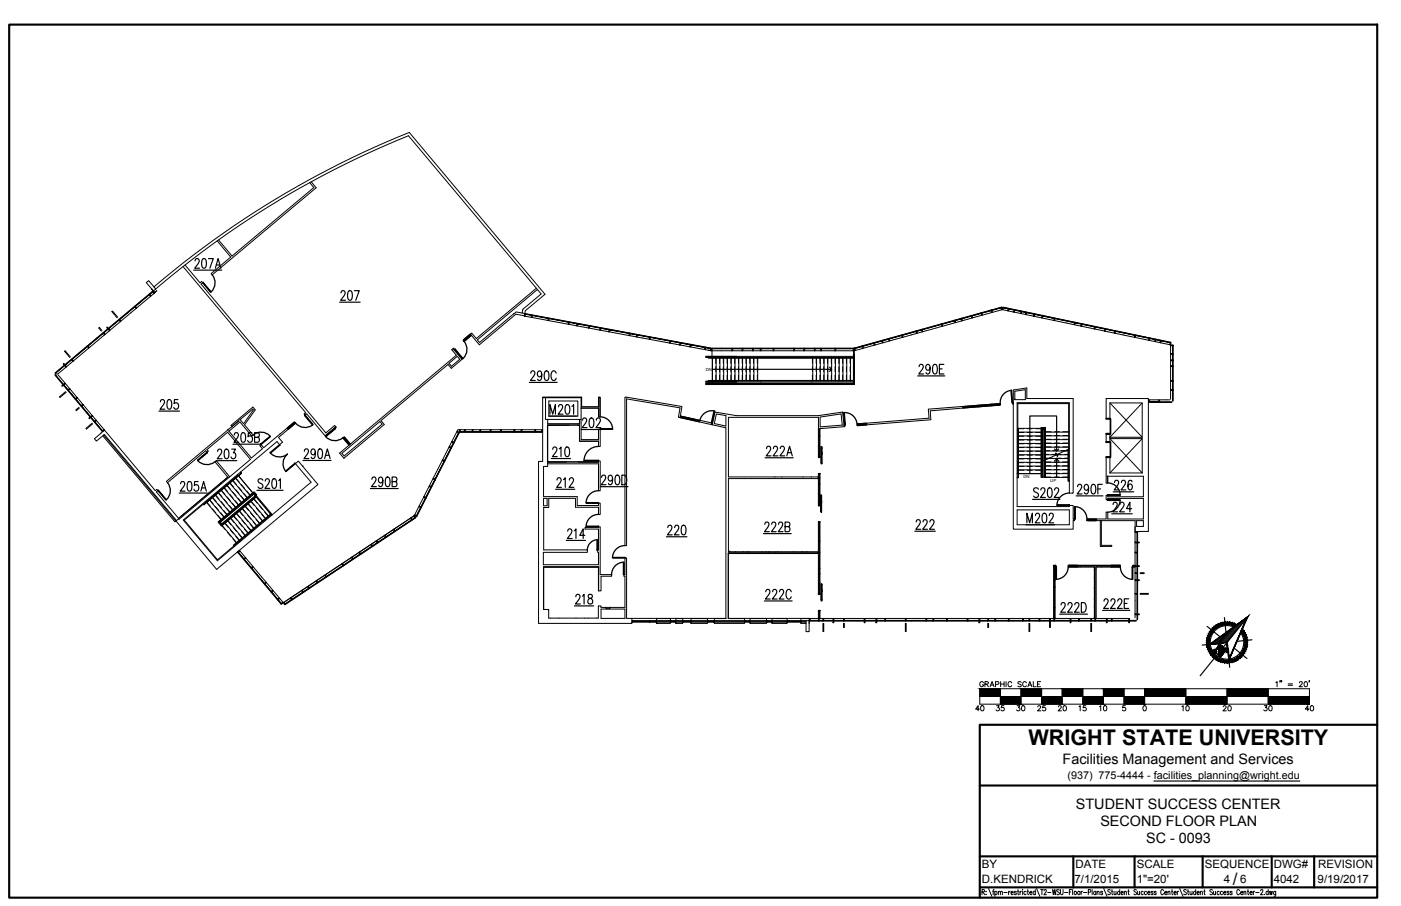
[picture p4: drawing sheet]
<svg xmlns="http://www.w3.org/2000/svg" width="432mm" height="279mm" viewBox="0 0 432 279" stroke-linecap="round" stroke-linejoin="round" font-family="sans-serif">
<defs><g id="words">
<text font-size="6.7" x="317" y="229.7">WRIGHT STATE UNIVERSITY</text>
<text font-size="5.3" x="380" y="273">/</text>
<g font-size="4.9">
<text x="299.9" y="220.5">40</text>
<text x="306.2" y="220.5">35</text>
<text x="312.6" y="220.5">30</text>
<text x="318.9" y="220.5">25</text>
<text x="325.3" y="220.5">20</text>
<text x="331.6" y="220.5">15</text>
<text x="338" y="220.5">10</text>
<text x="363.4" y="220.5">10</text>
<text x="376.1" y="220.5">20</text>
<text x="388.8" y="220.5">30</text>
<text x="401.5" y="220.5">40</text>
</g>
<g font-size="4.4">
<text x="327.5" y="235.6">Facilities Management and Services</text>
<text x="331.6" y="249.4">STUDENT SUCCESS CENTER</text>
<text x="339.1" y="254.8">SECOND FLOOR PLAN</text>
<text x="353.2" y="260.1">SC - 0093</text>
</g>
<g font-size="3.5">
<text x="302.6" y="267.6">BY</text>
<text x="331.5" y="267.6">DATE</text>
<text x="350.3" y="267.6">SCALE</text>
<text x="371.3" y="267.6">SEQUENCE</text>
<text x="392.6" y="267.6">DWG#</text>
<text x="406.2" y="267.6">REVISION</text>
<text x="302.6" y="272.3">D.KENDRICK</text>
<text x="331.1" y="272.3">7/1/2015</text>
<text x="350.3" y="272.3">1&quot;=20'</text>
<text x="377.2" y="272.3">4</text>
<text x="382.2" y="272.3">6</text>
<text x="392.6" y="272.3">4042</text>
<text x="406.1" y="272.3">9/19/2017</text>
</g>
<text font-size="3.3" x="329" y="240.2">(937) 775-4444 - facilities_planning@wright.edu</text>
<g font-size="1.3">
<text x="217.6" y="114.3">DN</text>
<text x="315.4" y="147.4">DN</text>
<text x="323.7" y="148.5">UP</text>
</g>
</g></defs>
<!-- layer: A-EXISTING -->
<g fill="none" stroke="#000" stroke-width=".31">
<path d="M95.5 56.3l1.2 1.5-25.2 21.2-4.2-5M95.9 56.1l1.5 1.8-32 26.9-.3-.4 6-5.1-4.2-5M36.3 97.8l-1.6-1.9-.2 .2 1.6 1.9M36.6 98.6l.2-.2 .5 .6-.2 .2zM36.6 98.6l-3.2 2.6M36.8 98.5l4.7-3.9zM37.1 99.2l-3.2 2.6M41.4 94.5l.2-.2 .5 .6-.2 .2zM41.4 94.5l-4.6 3.9M41.7 94.4l4.2-3.5zM41.9 95.1l-4.6 3.9M45.9 90.8l.2-.2 .5 .6-.2 .2z"/>
<path d="M45.9 90.8l-4.3 3.5M46.1 90.7l1-.7zM46.4 91.4l-4.3 3.5M46.7 89.1l1 1.2zM47 89.9l.2-.2 .5 .6-.2 .2zM47 89.9l-.9 .7M47.2 89.6v.1M47.4 88.5a284.5 284.5 0 0 1 78.7-47.7l41.9 50-6.1 5-.2 .9-.8-.2 .2-1.1 5.7-4.8-40.9-48.7a284.1 284.1 0 0 0-78 47.3M47.4 88.5l-1.6-2-.7 .7 2.6 3.1M47.4 88.5l.5 .7M47.5 90.5l-.9 .7M47.7 90.2l-.1 .1"/>
<path d="M47.9 89.2l-.6 .5M48.3 89.6l-.6 .6M48.3 89.7l-.6 .5M57 81.7l4.7 5.5 .4-.4 .4 .4-.5 .4 38.4 45.9 2.8-2.3 .4 .6-.4 .3-.1-.2-2.9 2.5-5.7-6.8-.5 .4-.3-.4 .5-.4-37.8-45M161.7 96.7l-.1 .7-2.6-.5-11.3 9.4-2.4-2.9-.2 .1-.3-.3M161.7 96.7h.3l-.1 .8h-.3zM161.9 97.5l1.8 .4M162 96.8l1.8 .5zM162 96.7l1.9 .4M163.9 97.1h.2l-.1 .8h-.3zM164 97.9l4.9 .9M164.1 97.2l4.9 .9z"/>
<path d="M164.1 97.1l4.9 1M165.3 88.9l-18.5 15.5-1.4-1.7-.6 .5M165.6 89.3l-18.5 15.5 .7 .8 11.3-9.4 1.8 .3M169 98.1h.3l-.2 .8-.2-.1zM169.1 98.9l6 1.1M169.3 98.2l6 1.1zM169.3 98.1l6 1.1M175.3 99.2l.2 .1-.1 .7h-.3zM175.5 99.3l2.3 .6zM175.5 99.3l2.3 .4M177.8 99.7h.3l-.2 .8h-.2zM178.1 99.8l3.4 .8z"/>
<path d="M178.1 99.7l3.4 .7M290.1 99.9l.2-.1 .2 .8-.2 .1zM290.1 99.9l-5.9 1.6M290.4 99.9l3.7-1zM294.1 98.8l.3-.1 .2 .8h-.3zM294.1 98.8l-3.8 1M294.3 99.5l-3.8 1.1M294.4 98.8l1.8-.5zM296.2 98.2l.3-.1 .2 .8-.3 .1zM296.2 98.2l-1.8 .5M296.4 99l-1.8 .5M296.5 98.2l2.9-.7z"/>
<path d="M299.3 97.3h.3l.2 .7-.3 .1zM299.3 97.3l-2.8 .8M299.5 98.1l-2.8 .8M299.6 97.3l2.7-.7zM302.3 96.5l.3-.1 .2 .8-.3 .1zM302.3 96.5l-2.7 .8M302.5 97.3l-2.7 .7M302.6 96.5l2.9-.7zM305.4 95.6h.3l.2 .7-.3 .1zM305.4 95.6l-2.8 .8M305.6 96.4l-2.8 .8M305.7 95.6l2.8-.7z"/>
<path d="M308.4 94.8l.3-.1 .2 .8-.3 .1zM308.4 94.8l-2.7 .8M308.6 95.6l-2.7 .7M309 94.7l.3 .1-.1 .7h-.3zM309.2 95.5l1.4 .3M309.3 94.8l1.4 .4zM309.3 94.8l1.4 .3M310.7 95.1h.3l-.2 .8-.2-.1zM310.8 95.9l1.5 .3M311 95.2l1.5 .4zM311 95.1l1.5 .3M312.5 95.4l.3 .1-.2 .8-.3-.1z"/>
<path d="M312.6 96.3l1.9 .4M312.8 95.6l1.9 .5zM312.8 95.5l1.9 .4M314.7 95.9h.3l-.2 .8h-.3zM314.8 96.7l1.2 .3M314.9 96l1.3 .4zM315 95.9l1.2 .3M316.2 96.2l.3 .1-.2 .7h-.3zM316.4 96.4l-.1 .6 2.3 .5M316.4 96.3l2.3 .6zM316.4 96.3l2.3 .4M318.7 96.7l.3 .1-.2 .8-.2-.1z"/>
<path d="M318.8 97.6l2.2 .4M319 96.9l2.1 .5zM319 96.8l2.2 .5M321.2 97.3h.2l-.1 .8-.3-.1zM321.3 98.1l3.5 .7M321.4 97.4l3.5 .8zM321.4 97.3l3.5 .7M324.9 98l.3 .1-.2 .8-.2-.1zM325 98.9l6 1.2M325.2 98.2l5.9 1.3zM325.2 98.1l6 1.2M331.2 99.3l.2 .1-.1 .8-.3-.1z"/>
<path d="M331.4 99.5l1.8 .5zM331.4 99.4l1.9 .4M333.3 99.8h.2l-.1 .8h-.3zM333.5 99.9l3.8 .9zM333.5 99.8l3.9 .8M16.9 115.6l2.5 3-.4 .4 .2 .2 .4-.4 1.2 1.5M17 115.1l2.9-2.4-2.8 2.5M17.1 115.5l2.5 3-2.6-2.9M17.5 115.1l.1 .2M17.6 115.5l-.1 .1M17.9 115.6l2.1 2.5M19.4 118.6l.6-.5 .2 .2-.6 .5z"/>
<path d="M19.6 118.8l1.3 1.4zM19.8 112.6l.2-.1 .5 .6-.2 .1zM20.1 112.5l1.9-1.6zM20.2 118.3l1.2 1.5M20.3 113.2l-2.4 2.1M21.6 120l2.1 2.5M21.7 110.1l-1.6-1.9-.2 .1 1.6 2M22 110.8l.2-.1 .5 .6-.2 .1zM22 110.8l-2 1.7-.3-.5-.2 .2 .3 .4-2.9 2.4M22.2 110.7l4.8-3.8zM22.5 111.4l-2 1.7M26.8 106.7l.2-.1 .6 .6-.3 .2z"/>
<path d="M26.8 106.7l-4.6 4M27.1 106.6l4.7-3.8zM27.3 107.4l-4.6 3.9M31.4 101.9l-.8-.9-.2 .1 .8 1M31.7 102.7l.2-.2 .5 .6-.2 .2zM31.7 102.7l-4.7 3.9M32 102.5l1.2-1zM32.2 103.3l-4.6 3.9M32.9 101l.2-.2 .8 1-.2 .2zM33.2 101.4l-1.3 1.1M33.5 101.3l3.1-2.6zM33.7 102l-1.3 1.1"/>
<path d="M138.4 112l2.5-2.1 .8 .9-2.6 2.2zM142.7 104.9l.1-.1 .4 .4-.2 .1zM144.8 103.2l-2 1.6M145.1 103.5l-1.9 1.7M175.4 100l2.3 .5M177.9 100.5l3.5 .6M181.5 100.4h.3l-.2 .8-.2-.1zM181.6 101.2l3.3 .6M181.8 100.5l3.2 .7zM181.8 100.4l3.2 .6M185 101l.3 .1-.2 .7h-.2zM185.1 101.8l2.5 .5"/>
<path d="M185.2 101.1l2.5 .6zM185.3 101.1l2.5 .4M187.8 101.5l.2 .1-.1 .8-.3-.1zM187.9 102.4l6 1.1M188 101.7l6 1.1zM188 101.6l6 1.1M194 102.7h.3l-.2 .8h-.2zM194.1 103.5l2 .4M194.2 102.8l2 .5zM194.3 102.7l2 .4M196.3 103.1l.2 .1-.1 .7h-.3zM196.4 103.9l3.7 .7"/>
<path d="M196.5 103.2l3.7 .8zM196.5 103.2l3.8 .7M200.3 103.9h.2l-.1 .8-.3-.1zM200.4 104.7l5.9 1.1M200.5 104l6 1.1zM200.5 103.9l6 1.1M206.5 105l.2 .1-.1 .7h-.3zM206.6 105.8l2.9 .6M206.7 105.1l2.9 .7zM206.7 105.1l2.9 .5M209.6 105.6h.3l-.2 .8h-.2zM209.7 106.4l2.9 .5"/>
<path d="M209.9 105.7l2.8 .7zM209.9 105.6l2.8 .6M212.7 106.2h.3l-.2 .8-.2-.1zM213 106.4l-.2 .6 4.3 .8M213 106.3l4.2 .8zM213 106.3l4.3 .7M217.3 107l.2 .1-.1 .7h-.3zM217.4 107.8l1.4 .3M217.5 107.1l1.4 .4zM217.5 118.3h1.9zM217.5 109.9h1.9zM217.5 110.2h1.9z"/>
<path d="M217.5 117.6h1.9zM217.5 117.8l1.9 .1zM217.5 118.5l1.9 .1zM217.5 107.1l1.5 .2M218.3 108l.9 .2M218.3 110.2v.2h44.7M218.4 110.2l44.6 .1M219 107.3l.2 .1-.1 .8-.3-.1zM219.2 107.4h.3v.8h-.3zM219.4 108.2l.1 2M219.5 107.5l6.1 .1zM219.5 108.2h6.1"/>
<path d="M219.5 107.4h6.1M219.5 118.3h3.1M219.5 109.9h3.1M219.5 110.2h3.1zM219.5 117.6h3.1zM219.5 118.5l3.1 .1zM219.5 118.3h43.5M219.5 109.9h43.5M219.6 110.3h43.4M219.6 117.5h43.4M219.6 109.9v.4M219.6 110.4v6.9"/>
<path d="M219.6 117.4v.9M220.6 110.3h.1M220.6 110.4v1.7M220.6 113.1v1.6M220.6 115.7v1.6M220.6 117.4v.1M220.7 110.3h.1M220.7 110.4v6.9M220.7 117.4v.1M221.8 110.3h.1M221.8 110.4v1.7M221.8 113.1v1.6"/>
<path d="M221.8 115.7v1.6M221.8 117.4v.1M221.9 110.3h.1M221.9 110.4v6.9M221.9 117.4v.1M222.6 117.8l-3.1 .1 43.5-.1M222.7 118.3h1.8M222.7 109.9h1.8M222.7 110.2h1.8zM222.7 117.6h1.8zM222.7 117.8h1.8M222.7 118.5l1.8 .1z"/>
<path d="M222.9 110.3h.1M222.9 110.4v1.7M222.9 113.1v1.6M222.9 115.7v1.6M222.9 117.4v.1M223 110.3h.1M223 110.4v6.9M223 117.4v.1M224.1 110.3h.1M224.1 110.4v1.7M224.1 113.1v1.6M224.1 115.7v1.6"/>
<path d="M224.1 117.4v.1M224.2 110.3h.1M224.2 110.4v6.9M224.2 117.4v.1M224.6 118.3h2.4M224.6 109.9h2.4M224.6 110.2h2.5zM224.6 117.6h2.4zM224.6 117.8h2.4M224.6 118.5l2.4 .1zM225.3 110.3h.1M225.3 110.4v1.7"/>
<path d="M225.3 113.1v1.6M225.3 115.7v1.6M225.3 117.4v.1M225.4 110.3h.1M225.4 110.4v6.9M225.4 117.4v.1M225.6 107.4h.2v.8h-.2zM225.8 107.5l2.9 .1zM225.8 108.2h2.9M225.8 107.4h2.9M226.4 110.3h.1M226.4 110.4v1.7"/>
<path d="M226.4 113.1v1.6M226.4 115.7v1.6M226.4 117.4v.1M226.5 110.3h.1M226.5 110.4v6.9M226.5 117.4v.1M227.2 118.3h2.4M227.2 118.5l2.4 .1zM227.6 110.3h.1M227.6 110.4v1.7M227.6 113.1v1.6M227.6 115.7v1.6"/>
<path d="M227.6 117.4v.1M227.7 110.3h.1M227.7 110.4v6.9M227.7 117.4v.1M228.7 107.4h.3v.8h-.3zM228.8 110.3h.1M228.8 110.4v1.7M228.8 113.1v1.6M228.8 115.7v1.6M228.8 117.4v.1M228.9 110.3h.1M228.9 110.4v6.9"/>
<path d="M228.9 117.4v.1M229 107.5l2.9 .1zM229 108.2h2.9M229 107.4h2.9M229.7 118.3h3.2M229.7 118.5l3.2 .1zM229.9 110.3h.1M229.9 110.4v1.7M229.9 113.1v1.6M229.9 115.7v1.6M229.9 117.4v.1M230 110.3h.1"/>
<path d="M230 110.4v6.9M230 117.4v.1M231.1 110.3h.1M231.1 110.4v1.7M231.1 113.1v1.6M231.1 115.7v1.6M231.1 117.4v.1M231.2 110.3h.1M231.2 110.4v6.9M231.2 117.4v.1M231.9 107.4h.3v.8h-.3zM232.2 107.5l2.1 .1z"/>
<path d="M232.2 108.2h2.1M232.2 107.4h2.1M232.3 110.3h.1M232.3 110.4v1.7M232.3 113.1v1.6M232.3 115.7v1.6M232.3 117.4v.1M232.4 110.3h.1M232.4 110.4v6.9M232.4 117.4v.1M233 118.3h1.8M233 118.5l1.8 .1z"/>
<path d="M233.4 110.3h.1M233.4 110.4v1.7M233.4 113.1v1.6M233.4 115.7v1.6M233.4 117.4v.1M233.5 110.3h.1M233.5 110.4v6.9M233.5 117.4v.1M234.3 107.4h.3v.8h-.3zM234.6 107.5l3.7 .1zM234.6 108.2h3.7M234.6 107.4h3.7"/>
<path d="M234.9 118.3h5.9M234.9 118.5l5.9 .1zM238.3 107.4h.2v.8h-.2zM238.5 107.5l6.1 .1zM238.5 108.2h6.1M238.5 107.4h6.1M240.9 118.3h1.8M240.9 118.5l1.8 .1zM242.8 118.3h3.8M242.8 118.5l3.8 .1zM244.6 107.4h.3v.8h-.3zM244.9 107.5l2.8 .1z"/>
<path d="M244.9 108.2h2.8M244.9 107.4h2.8M246.7 118.3h4.3M246.7 118.5l4.3 .1zM247.7 107.4h.3v.8h-.3zM248 107.5l3 .1zM248 108.2h3M248 107.4h3M250.4 110.3h.1M250.4 110.4v1.7M250.4 113.1v1.6M250.4 115.7v1.6"/>
<path d="M250.4 117.4v.1M250.5 110.3h.1M250.5 110.4v6.9M250.5 117.4v.1M251 107.4h.2v.8h-.2zM251.1 118.3h2.2M251.1 118.5l2.2 .1zM251.2 107.5l1.7 .1zM251.2 108.2h1.7M251.2 107.4h1.7M251.6 110.3h.1M251.6 110.4v1.7"/>
<path d="M251.6 113.1v1.6M251.6 115.7v1.6M251.6 117.4v.1M251.7 110.3h.1M251.7 110.4v6.9M251.7 117.4v.1M252.7 110.3h.1M252.7 110.4v1.7M252.7 113.1v1.6M252.7 115.7v1.6M252.7 117.4v.1M252.8 110.3h.1"/>
<path d="M252.8 110.4v6.9M252.8 117.4v.1M252.9 107.4h.3v.8h-.3zM253.2 107.5l4.1 .1zM253.2 108.2h4.1M253.2 107.4h4.1M253.4 118.3h1.8M253.4 118.5l1.8 .1zM253.9 110.3h.1M253.9 110.4v1.7M253.9 113.1v1.6M253.9 115.7v1.6"/>
<path d="M253.9 117.4v.1M254 110.3h.1M254 110.4v6.9M254 117.4v.1M255.1 110.3h.1M255.1 110.4v1.7M255.1 113.1v1.6M255.1 115.7v1.6M255.1 117.4v.1M255.2 110.3h.1M255.2 110.4v6.9M255.2 117.4v.1"/>
<path d="M255.3 118.3h2.4M255.3 118.5l2.4 .1zM256.2 110.3h.1M256.2 110.4v1.7M256.2 113.1v1.6M256.2 115.7v1.6M256.2 117.4v.1M256.3 110.3h.1M256.3 110.4v6.9M256.3 117.4v.1M257.3 107.4h.3v.8h-.3zM257.4 110.3h.1"/>
<path d="M257.4 110.4v1.7M257.4 113.1v1.6M257.4 115.7v1.6M257.4 117.4v.1M257.5 110.3h.1M257.5 110.4v6.9M257.5 117.4v.1M257.6 107.5l5.3 .1zM257.6 108.2h5.3M257.6 107.4h5.3M257.8 118.3h2.2M257.8 118.5l2.2 .1z"/>
<path d="M258.5 110.3h.1M258.5 110.4v1.7M258.5 113.1v1.6M258.5 115.7v1.6M258.5 117.4v.1M258.6 110.3h.1M258.6 110.4v6.9M258.6 117.4v.1M259.7 110.3h.1M259.7 110.4v1.7M259.7 113.1v1.6M259.7 115.7v1.6"/>
<path d="M259.7 117.4v.1M259.8 110.3h.1M259.8 110.4v6.9M259.8 117.4v.1M260.1 118.3h2.9M260.1 118.5l3.2 .1zM260.9 110.3h.1M260.9 110.4v1.7M260.9 113.1v1.6M260.9 115.7v1.6M260.9 117.4v.1M261 110.3h.1"/>
<path d="M261 110.4v6.9M261 117.4v.1M262 110.3h.1M262 110.4v1.7M262 113.1v1.6M262 115.7v1.6M262 117.4v.1M262.1 110.3h.1M262.1 110.4v6.9M262.1 117.4v.1M262.9 107.4h.3v.8h-.3zM263 117.4l-44.6 .2"/>
<path d="M263 117.3h-44.7v.3M263.1 118.3h-.1M263.1 116.8v1.5M263.1 111.5v5.2M263.1 109.4v2M263.1 108.2v10.1M263.2 107.4l.3-.1 .2 .8h-.3zM263.3 116.8v1.7zM263.3 111.5v5.2zM263.3 109.4v2zM263.3 108.2v1.2M263.4 108.1l-.2 .1"/>
<path d="M263.5 107.4l2.2-.5zM265.6 106.7l.3-.1 .2 .8-.3 .1zM265.6 106.7l-2.1 .6M265.8 107.5l-2.1 .6M265.9 106.7l3.4-.8zM269.2 105.7l.3-.1 .2 .8-.3 .1zM269.2 105.7l-3.3 .9M269.4 106.5l-3.3 .9M269.5 105.7l2.3-.6zM271.7 105l.3-.1 .2 .8-.3 .1zM271.7 105l-2.2 .6M271.9 105.8l-2.2 .6"/>
<path d="M272 105l1.9-.4zM273.8 104.4l.3-.1 .2 .8-.3 .1zM273.8 104.4l-1.8 .5M274 105.2l-1.8 .5M274.1 104.4l3.8-1zM277.8 103.3l.3-.1 .2 .8-.2 .1zM277.8 103.3l-3.7 1M278.1 104.1l-3.8 1M278.1 103.3l4.2-1.2zM282.3 102.1l.2-.1 .2 .8h-.2zM282.3 102.1l-4.2 1.1M282.5 102.8l-4.2 1.2"/>
<path d="M282.5 102.1l1.5-.4zM284 101.6l.2-.1 .2 .8-.2 .1zM284 101.6l-1.5 .4M284.2 102.4l-1.5 .4M284.2 101.6l5.9-1.6zM290.3 100.7l-5.9 1.6M331.3 100.2l1.8 .4M333.4 100.6l3.8 .8M337.4 100.6l.2 .1-.1 .8-.3-.1zM337.5 101.5l2.9 .6M337.6 100.8l2.9 .7zM337.6 100.7l2.9 .6"/>
<path d="M340.5 101.3l.3 .1-.2 .7h-.2zM340.6 102.1l2.8 .6M340.8 101.4l2.7 .7zM340.8 101.4l2.8 .6M343.6 102h.2l-.1 .8-.3-.1zM343.7 102.8l5.9 1.2M343.8 102.1l6 1.3zM343.8 102l6 1.2M349.8 103.2l.3 .1-.2 .8-.3-.1zM349.9 104.1l4.1 .8M350 103.4l4.2 .9zM350.1 103.3l4.1 .9"/>
<path d="M354.2 104.2h.3l-.2 .8-.3-.1zM354.3 105l1.6 .3M354.4 104.3l1.6 .4zM354.5 104.2l1.5 .4M356 104.6h.3l-.2 .8-.2-.1zM356.1 105.4l1.4 .3M356.3 104.7l1.3 .4zM356.3 104.6l1.3 .3M357.6 104.9h.3l-.2 .8h-.2zM357.7 105.7l2.8 .6M357.9 105l2.8 .7zM357.9 104.9l2.8 .6"/>
<path d="M360.7 105.5l.2 .1-.1 .8-.3-.1zM360.8 106.4h.8v.2h-.8zM360.8 117.3h.8v.3h-.8zM360.8 111h.8v.2h-.8zM360.8 112.8h.8v.2h-.8zM360.8 109h.8v.3h-.8zM360.8 106.6v2.4M360.8 109.3v1.7M360.8 111.2v1.6M360.8 113v4.3M360.8 117.6v2.5M361.4 113l.1 4.3z"/>
<path d="M361.4 109.3l.1 1.7zM361.4 111.2l.1 1.6zM361.4 117.6l.1 2.5zM361.4 106.6l.1 2.4zM361.6 106.6v2.4M361.6 109.3v1.7M361.6 111.2v1.6M361.6 113v4.3M361.6 117.6v2.5M20.2 120.8l-1.9 1.6 .2 .2 1.9-1.6M20.8 120.3l.6-.5 .2 .2-.6 .5zM21 120.5l2.1 2.5"/>
<path d="M21 120.4l2.2 2.5zM23.1 123l.6-.5 .2 .2-.6 .5zM23.3 123.2l1.6 2M23.3 123.2l1.7 1.8zM23.9 122.7l1.6 1.9M24.3 125.6l-.9 .8 .1 .2 1-.8M24.9 125.2l.6-.6 .2 .3-.6 .5zM25.1 125.4l2.7 3.2M25.1 125.3l2.7 3.3zM25.7 124.9l2.7 3.2M27.4 128.9l1-.8 .1 .2-1 .9zM28 128.8l1 1.2"/>
<path d="M28 128.7l1 1.3zM28.4 130.5l-1.9 1.6 .1 .2 2-1.6M28.5 128.3l1.1 1.2M29 130l.6-.5 .2 .2-.7 .5zM29.1 130.2l2.3 2.7M29.2 130.2l2.4 2.6zM29.8 129.7l2.2 2.7M31.4 132.9l.6-.5 .2 .2-.6 .6zM31.7 134.4l22.2 26.5 .3-.2M32 134.1l22.2 26.6M70.2 132.6l-18.9 15.9 .3 .4 11.8-9.9 .4 .5 .4-.4-.4-.4 6.4-5.4 7 8.4-6.4 5.3M70.3 132.6h.1"/>
<path d="M70.5 132.9l.1 .1M70.6 133l6.9 8.2 3.4-2.8-.8-1 .3-.3 .9 1 7.4-6.2 .3 .3-3.2 2.7 1.3 1.5-.9 .7-.8-.9-28.9 24.2 10.5 12.5 28.9-24.2-4.8-5.7 .9-.8 6 7.2-31.2 26.2-12.6-14.9M73.6 129.7l-3.4 2.9M73.6 129.7l-2.1 1.9-.3-.4 6.7-5.7 .8 .9-3.3 4.6 2.6 3.2-.4 .3-3.7-4.4-3.3 2.9M74 129.4h.1M74 129.4l3.9-3.2 .2 .2-3 4.3zM86.3 133.9h.1M88.5 132h.1M90.6 130.2l-1.9 1.7M90.8 130.1l.3 .4-.2 .1-.3-.4zM90.9 130.6l-1.9 1.6M105.4 139.8l11.7-9.8 .7 .8-11.7 9.8z"/>
<path d="M105.7 135l.4-.3 .1 .1-.4 .4zM105.8 135.2l1.7 1.9 .3-.3 .2 .1 32.6-27.3-1.4-1.8 .6-.4 .3 .4-.2 .1 2.5 2.9-3.3 2.8-1-1.2-20.7 17.3 1 1.2-12.4 10.4-1.3-1.6 2.9-2.4-.1-.2M106.2 134.8l1.6 2M138.4 137.9l-2 3.9 .5 .3M138.5 137.7l.7 .4-.1 .2-.7-.4zM138.9 138.2l-2 3.9zM139.1 138.3l-2 3.9M139.2 136.4l-.7 1.3 .5 .3M139.3 136.1l.7 .4-.1 .2-.7-.3zM139.7 136.6l-.6 1.4zM139.9 136.7l-.8 1.3M140.8 133.2l-1.5 2.9"/>
<path d="M140.9 133l.7 .3-.1 .3-.7-.4zM141.3 133.5l-1.4 3zM141.5 133.6l-1.5 2.9M141.6 132.5h-.5l-.2 .5M141.6 132.5h.3v.8h-.3zM141.9 133.1l1.2 .1zM141.9 132.5h1.2M141.9 133.3h1.2M143.1 132.5h.3v.8h-.3zM143.4 133.1l2.1 .1zM143.4 132.5h2.1M143.4 133.3h2.1"/>
<path d="M145.5 132.5h.3v.8h-.3zM145.8 133.1l2.1 .1zM145.8 132.5h2.1M145.8 133.3h2.1M147.9 132.5h.3v.8h-.3zM148.2 133.1l2.9 .1zM148.2 132.5h2.9M148.2 133.3h2.9M151.1 132.5h.2v.8h-.2zM151.3 133.1l2.9 .1zM151.3 132.5h2.9M151.3 133.3h2.9"/>
<path d="M154.2 132.5h.3v.8h-.3zM154.5 133.1l3.9 .1zM154.5 132.5h3.9v.6M158.4 132.5h.3v.8h-.3zM158.4 133.2l-3.9 .1M158.7 133.1l1.9 .1zM158.7 132.5h1.9M158.7 133.3h1.9M160.6 132.5h.3v.8h-.3zM160.9 133.1l3.9 .1zM160.9 132.5h3.9M160.9 133.3h3.9"/>
<path d="M164.8 132.5h.3v.8h-.3zM165.1 133.1l1.8 .1zM165.1 132.5h1.8M165.1 133.3h1.8M166.9 132.5h.3v.8h-.3zM167.2 132.5h.1M167.3 122.7v19.6h-1.3v49.9h28.8v-1.5h-1.7v-18.6h-.5v5.1h-.3v.5h.3v9.6h-4.6v.4h-1.3v-.4h-1.5v-.4h-.8v3.7h-15.3v-2.5M167.3 122.7v-.2h12v2.9M167.3 122.5h11.9l.1 2.9M167.3 122.7h11.8v3.2M168.1 122.7v6.6h.7M168.7 137.3h.1"/>
<path d="M168.8 129.3h9.8M168.8 131.3v-.2h9.8v4.9M168.8 129.3v1.4h9.9v-1.4M168.8 131.1h6.6M168.8 131.3v11.1M169.2 123.7h8.9v4.6h-8.9zM169.2 122.5h.1M170.7 122.5h.1M175.8 122.5h.1M178 131.1h.6M178.6 136l5.9 .1zM178.6 129.3v1.4"/>
<path d="M179.1 125.9v3.4h-.5M179.1 129.3v6.3h5.4v-3.2h.5v5.3h-.5v-1.6M179.1 125.8h5.4v2.8M179.3 125.4h5.2v-2.9h.4v6.1M184.5 125.4v-2.9h.5v6.1h-.5v-2.7h-5.4M192.6 122.5l17.6 2.9-.6 3.4-.5-.1 .5-2.9-16.5-2.8v45.3h-.5zM209.6 128.8l9.9 2.2 .9-3.9 6.5 1.1h25.4l7.4-1.1 .4 4h.2l.1 .5-8.1 .6v-3.5h-27.8v18.4h27.7M209.7 128.3h.2l-.1 .5h-.2zM209.7 128.3l9.9 2.2M209.8 128.8l3.8 .9M209.9 128.5l3.7 .9zM213.7 129.2h.2l-.1 .5h-.2z"/>
<path d="M213.8 129.7l1.6 .4M213.8 129.4l1.7 .5zM213.9 129.2l1.6 .4M215.5 129.6h.2l-.1 .5h-.2zM219.4 130.5h.2l-.1 .5-.2-.1zM219.5 131l4.2 .9v58.8h-3.5v1.5h9.3v-1.5h-5v-20h27.7v-.5h-27.7v-22.6h27.7v-.5M220.8 127.7l2.9 .5v3.2l-3.6-.8zM252.2 132.3h.5v.2h-.5zM252.2 134.4h.5v.2h-.5zM252.2 137.6h.5v.2h-.5zM252.2 132.5v1.9M252.2 134.6v3"/>
<path d="M252.2 137.8v3.1M252.4 132.5l.1 1.9zM252.4 134.6l.1 3zM252.4 137.8l.1 3.1zM252.7 132.5v1.9M252.7 134.6v3M252.7 137.8v3.1M252.8 128.6l6.4-1 .4 3.5-6.8 .5zM264.1 130.7h.2l.1 .5-.2 .1zM264.1 130.8h.2M266.9 130.5l19.4-1.5-.2-2.8 10.7-.9v.5l-10.1 .9 .2 2.7-20 1.6zM266.9 130.5l-2.6 .2"/>
<path d="M266.9 131l-2.7 .2M292.2 125.7h.1M296.8 125.4h.2v.4h-.2zM297 125.5l4.4-.2zM301.4 125h.2v.5h-.2zM301.4 125l-4.4 .4M301.6 125.2l3.8-.2zM305.4 124.7h.2v.5h-.2zM305.4 124.7l-3.8 .3M305.6 124.9l2.5-.3zM308.1 124.5h.2v.4h-.2zM308.1 124.5l-2.5 .2"/>
<path d="M308.2 124.4l-11.4 .9M308.2 124.9l-11.4 .9M312.1 124.1h.2v.5h-.2zM312.3 124.1v-3.8l4.2-.7v3.3h14.3v29.2h-1.2v-27.8h-16.1v31.9h16.1v-.3h1.2v4.2h.4v.5h-.4v2.6h-18.5v-38.6M312.3 124.6h.1M312.3 124.1v.5M312.3 121.6h.1M312.8 123.2h.1M312.8 120.7l3.2-.5v3h-3.2zM313.7 132.1h.1M313.7 133.3h.1M313.7 139.2h.1"/>
<path d="M313.7 138h.1M313.7 136.9h.1M313.7 135.7h.1M313.7 134.5h.1M313.7 133.4h.1M313.7 132.2h.1M313.7 139.1h.1M313.7 137.9h.1M313.7 136.8h.1M313.7 135.6h.1M313.7 134.4h.1M313.7 132.1l.2 15.2h-.4"/>
<path d="M313.7 132.1v15.1h-.2M313.9 132.1h7M313.9 133.3h7M313.9 139.2h1.7M313.9 138h1.7M313.9 136.9h1.7M313.9 135.7h1.7M313.9 134.5h1.7M313.9 133.4h1.7M313.9 132.2h1.7M313.9 139.1h7M313.9 137.9h7"/>
<path d="M313.9 136.8h7M313.9 135.6h7M313.9 134.4h7M316.6 139.2h1.6M316.6 138h1.6M316.6 136.9h1.6M316.6 135.7h1.6M316.6 134.5h1.6M316.6 133.4h1.6M316.6 132.2h1.6M319.2 139.2h1.7M319.2 138h1.7"/>
<path d="M319.2 136.9h1.7M319.2 135.7h1.7M319.2 134.5h1.7M319.2 133.4h1.7M319.2 132.2h1.7M321 132.1h.1M321 133.3h.1M321 139.2h.1M321 138h.1M321 136.9h.1M321 135.7h.1M321 134.5h.1"/>
<path d="M321 133.4h.1M321 132.2h.1M321 139.1h.1M321 137.9h.1M321 136.8h.1M321 135.6h.1M321 134.4h.1M321.1 132.1h.9v9.9l-.3 .1v-9.8h-.4v14.9h-.2zM322 133.3h.1M322 133.2h.1M322 134.3h.1M322 135.5h.1"/>
<path d="M322 136.6h.1M322 137.8h.1M322 139h.1M322 139.1h.1M322 137.9h.1M322 136.8h.1M322 135.6h.1M322 134.4h.1M322.2 133.3v-1.5h-1.3v15.4l.1-15.2h1.1v9.9M322.2 133.3h7.2M322.2 133.2h1.8M322.2 134.3h1.8"/>
<path d="M322.2 135.5h1.8M322.2 136.6h1.8M322.2 137.8h1.8M322.2 139h1.3M322.2 139.1h7M322.2 137.9h7.2M322.2 136.8h7.2M322.2 135.6h7.2M322.2 134.4h7.2M322.2 133.3v8.6M324.5 139h1.6M325 133.2h1.6"/>
<path d="M325 134.3h1.6M325 135.5h1.6M325 136.6h1.6M325 137.8h1.6M327.1 139h2.1M327.6 133.2h1.8M327.6 134.3h1.8M327.6 135.5h1.8M327.6 136.6h1.8M327.6 137.8h1.8M329.2 138.6l-3.1 1.4M329.3 139h.1"/>
<path d="M329.3 139.1h.1M329.6 138.4l-.3 .1M340.9 129v-6.1h13v41h-4v-3.3h-14.7M340.9 133.9v2.3M342.1 124.3h9.9v10.5M342.1 135.3h9.9v10.6zM342.1 124.3v4.7M342.1 133.9v2.3M342.1 124.3l9.9 10.5M352 124.3l-9.9 10.5h9.9M352 135.3l-9.9 10.6M353.9 123.3h.1"/>
<path d="M354 123.3h.3v.8h-.3zM354.3 123.9l2.8 .1zM354.3 123.3h2.8M354.3 124.1h2.8M357.1 123.3h.3v.8h-.3zM357.4 123.3h3.2M357.4 124.1h3.7M360.8 120.1h.8v.3h-.8zM360.8 120.4v2.7M361.1 123.9h-3.7l3.7 .1M361.4 123.7v-3.3l.1 3.3M361.6 120.4v3.3"/>
<path d="M55 159.8l-6.8-8.1 .5-.4-.3-.4-.5 .4-15.7-18.7-3.1 2.7 .6 .7 2.5-2 22.2 26.5M56.7 158.4h.1M61 154.8v.1M63.5 154.8l.1 .1M63.6 154.7l.1 .1M63.7 155l4.4 5.2M63.8 154.9l1 1.3M64.3 152.1h.1M64.4 154l.1 .1M64.5 153.9l.1 .2M64.6 154.2l4.4 5.3M64.7 154.2l1 1.2"/>
<path d="M65.3 153.3l.1 .1M65.4 153.2l.1 .1M65.5 156.9l1 1.3M65.5 153.5l4.4 5.2M65.6 153.4l1 1.3M66.2 152.5l.1 .1M66.3 152.5l.1 .1M66.4 156.2l1 1.2M66.4 152.7l4.4 5.3M66.5 152.7l1 1.2M67.1 151.8l.1 .1M67.1 158.9l1.1 1.3"/>
<path d="M67.2 151.7l.1 .1M67.3 155.4l1 1.2M67.3 152l4.4 5.2M67.3 151.9l1.1 1.3M68 151l.1 .1M68 158.2l1.1 1.2M68.1 151v.1M68.1 148.9h.1M68.1 154.7l1.1 1.2M68.2 151.2l4.4 5.3M68.2 151.2l1.1 1.2M68.9 150.3l.1 .1"/>
<path d="M68.9 157.4l1.1 1.3M69 150.2l.1 .1M69 153.9l1.1 1.2M69.1 150.5l4.3 5.2M69.1 159.6v.1M69.1 150.4l1.1 1.3M69.2 159.5v.1M69.8 149.5l.1 .1M69.8 156.7l1.1 1.2M69.8 147.4h.1M69.9 146h.1M69.9 153.2l1 1.2"/>
<path d="M69.9 149.7l4.5 5.3M70 158.8v.1M70 149.7l1.1 1.2M70.1 158.8h.1M70.2 147l-4-4.6 .4-.3 4.2 4.9M70.3 147.1l-15.3 12.8M70.4 147.4l-15.2 12.7-.1-.1-.9 .7M70.6 148.8l.2 .1M70.7 155.9l1 1.3M70.7 148.7l.1 .1M70.8 147l-.3 .3M70.8 152.4l1.1 1.3"/>
<path d="M70.8 149l4.4 5.2M70.9 158.1v.1M70.9 148.9l1.1 1.3M70.9 158l.1 .1M70.9 159.7l.1 .1M71 159.7h.1M71.1 159.9l1.1 1.3M71.2 159.8l4.4 5.3M71.5 148l.1 .2M71.6 155.2l1 1.2M71.6 148l.1 .1M71.7 151.7l1 1.2"/>
<path d="M71.7 148.2l4.4 5.3M71.7 157.3l.1 .1M71.8 148.2l1.1 1.2M71.8 157.3h.1M71.8 159l.1 .1M71.9 158.9l.1 .1M72 159.2l1 1.2M72.1 159.1l4.4 5.2M72.4 147.3l.1 .1M72.5 154.4l1 1.3M72.5 147.2l.1 .1M72.6 151l1 1.2"/>
<path d="M72.6 147.5l4.4 5.3M72.6 156.6l.1 .1M72.7 147.4l1.1 1.3M72.7 156.5l.1 .1M72.7 158.2l.1 .1M72.8 158.2h.1M72.9 158.4l1 1.3M73 158.3l4.4 5.3M73.2 146.4l.1 .1-16.5 13.9 10.2 12.2 5.1-4.2M73.3 146.5l.1 .2M73.4 153.7l1 1.2M73.5 150.2l1 1.2"/>
<path d="M73.5 146.8l4.4 5.2M73.5 155.8l.1 .1M73.6 155.8h.1M73.6 157.5l.1 .1M73.7 157.4l.1 .1M73.8 157.7l1 1.2M73.8 157.6l4.4 5.2M74.2 145.6l.3 .3-11.7 9.8 11.5-9.8-.2-.3M74.3 152.9l1 1.3M74.4 149.5l1 1.2M74.4 155.1l.1 .1M74.5 155l.1 .1"/>
<path d="M74.5 156.7l.1 .1M74.6 156.7v.1M74.7 156.9l1 1.3M74.7 156.8l4.4 5.3M75.2 152.2l1 1.2M75.3 154.3l.1 .1M75.4 154.3l.1 .1M75.4 156l.1 .1M75.5 159.7l1 1.2M75.5 155.9l.1 .1M75.6 156.2l1 1.2M75.6 156.1l4.4 5.2"/>
<path d="M76 151.4l1.1 1.3M76.2 153.6l.1 .1M76.3 153.5l.1 .1M76.3 155.2l.1 .1M76.3 158.9l1.1 1.2M76.4 155.2v.1M76.4 155.4l1.1 1.3M76.5 155.4l4.4 5.2M77.1 152.8l.1 .1M77.2 152.8l.1 .1M77.2 154.5l.1 .1M77.2 158.2l1.1 1.2"/>
<path d="M77.3 154.4v.1M77.3 154.7l1.1 1.2M77.4 154.6l4.4 5.2M78 152.1l.1 .1M78.1 153.7v.1M78.1 157.4l1.1 1.2M78.2 153.7h.1M78.2 153.9l1.1 1.3M78.3 152.1l-.2 .1M78.3 152.2l-.1 .1M78.3 153.9l4.4 5.2M78.7 152.9l-10.4 8.7-.4-.6 10.3-8.6 5.5 6.5"/>
<path d="M78.7 152.9l-10.4 8.7-.4-.6 10.3-8.7 .6 .6M78.8 152.9h.1M78.9 153.2l-10.6 8.9-.9-1.1 10.9-9.2 .8 .8-.8-.9-11.1 9.3 1.1 1.3 10.7-9M78.9 152.8l-.6-.8-10.8 9 .8 .9 10.5-8.8M78.9 152.8l-.1 .1M78.9 152.8l5 5.9-.2 .2-4.9-6M79 156.7l1 1.2M79.8 159.4l1 1.3M79.9 155.9l1 1.3M80.7 158.7l1 1.2M81.6 157.9l1 1.3M81.9 159.9l.1 .2"/>
<path d="M82.7 159.3l.1 .1M82.8 159.2l.1 .1M83.4 158.5l-11.5 9.6 .3 .4M83.5 158.6l-11.4 9.6 .2 .2M83.6 158.7l-11.4 9.6M93.3 143.9h.1M126.5 159.8l.2-.1 .4 .6-.2 .2zM127.5 159.2l.2-.2 .4 .7-.2 .1zM127.5 159.2l-.8 .5M127.7 159l-40.4 26.9M127.8 158.8l.7 .3-.1 .3-.7-.4zM127.9 159.8l-.8 .5"/>
<path d="M129.1 156.2l-1.3 2.6 .5 .3M129.2 156l.7 .4-.1 .2-.7-.4zM129.6 156.5l-1.2 2.6zM129.8 156.6l-1.4 2.5M130.5 153.4l-1.3 2.6M130.7 153.1l.7 .4-.2 .2-.7-.3zM131.1 153.6l-1.3 2.7zM131.2 153.7l-1.3 2.7M132.2 150l-1.5 3.1 .5 .3M132.4 149.8l.7 .3-.2 .3-.7-.4zM132.8 150.3l-1.5 3.2zM132.9 150.4l-1.6 3.1"/>
<path d="M133.4 147.7l-1 2.1M133.5 147.5l.7 .3-.1 .3-.7-.4zM134 148l-1 2.1zM134.1 148.1l-1 2M136.3 142l-2.8 5.5 .6 .2M136.4 141.8l.7 .4-.1 .2-.7-.4zM136.8 142.3l-2.6 5.5zM137 142.4l-2.8 5.4M137 142.1l.1 .1M167.5 153.7h1.1v2.3h-1.1zM168.8 142.4l15.7 .1M168.8 142.4h15.7"/>
<path d="M168.8 143v.8h-1.3v9.4h10.4v2.7h6.6v-.7h.5v3.5h-.5v-2.3h-7.1v-2.7h-8.3v2.8h-1.5v13.1h13.4v.7h-13.5v3.9h17v-3.9h-.3v-.7h.3v-6.4h-4.2v-.6l4.7-.1v14.7h3.5v.5h-3.3v4.5h-.7M174.4 142.5h-5.6v.5h15.7v8.4h.5v-9.3h-.5v.4h-6.2M174.4 142.4v.1M178.3 142.4v.1M229.7 147.6h.1M231.6 147.5v.1M236.3 147.5v.1M237 147.5v.1M238.8 147.1h.1M241 147.1h.1M243.6 147.6h-.1M247.6 147.1h.1"/>
<path d="M250.1 147.1h.1M252.2 147.1v.4M252.2 140.9h.5v.2h-.5zM252.2 146h.5v.2h-.5zM252.2 149.1h.5v.2h-.5zM252.2 155.8h.5v.2h-.5zM252.2 147.2h.5v.2h-.5zM252.2 152.5h.5v.2h-.5zM252.2 146.2v.9M252.2 147.6v1.5M252.2 149.3v3.2M252.2 152.7v3.1"/>
<path d="M252.4 146.2l.1 1zM252.4 149.3l.1 3.2zM252.4 147.4l.1 1.7zM252.4 152.7l.1 3.1zM252.7 155.7h.1M252.7 146.2v1M252.7 147.4v1.7M252.7 149.3v3.2M252.7 152.7v3.1M313.5 157.2h16.1v4.6h-16.1zM313.7 142.6h.1M313.7 145h.1"/>
<path d="M313.7 143.8h.1M313.7 142.7h.1M313.7 141.5h.1M313.7 140.3h.1M313.7 144.9h.1M313.7 143.7h.1M313.7 141.4h.1M313.7 140.2h.1M313.7 146.1h-.2h.2v-21.6h15.7v22.7M313.9 142.6h7M313.9 146.1h7M313.9 145h1.7"/>
<path d="M313.9 143.8h1.7M313.9 142.7h1.7M313.9 141.5h1.7M313.9 140.3h1.7M313.9 144.9h7M313.9 143.7h7M313.9 141.4h7M313.9 140.2h7M316.6 145h1.6M316.6 143.8h1.6M316.6 142.7h1.6M316.6 141.5h1.6"/>
<path d="M316.6 140.3h1.6M319.2 145h1.7M319.2 143.8h1.7M319.2 142.7h1.7M319.2 141.5h1.7M319.2 140.3h1.7M321 142.6h.1M321 146.1h.1M321 145h.1M321 143.8h.1M321 142.7h.1M321 141.5h.1"/>
<path d="M321 140.3h.1M321 144.9h.1M321 143.7h.1M321 141.4h.1M321 140.2h.1M321.3 147.1h.4M321.7 142.1l.3-.1v5.2h-.3zM322 142.6h.1M322 147.1h.1M322 146.1h.1M322 140.1h.1M322 141.3h.1"/>
<path d="M322 144.9h.1M322 143.7h.1M322 141.4h.1M322 140.2h.1M322 147.2h.1M322 142.5h.1M322 143.6h.1M322 144.8h.1M322 146h.1M322.2 141.9v5.3l-.1-5.3M322.2 142.6h7M322.2 147.1h1.7"/>
<path d="M322.2 146.1h7M322.2 140.1h1.1M322.2 141.3h2.3M322.2 144.9h7M322.2 143.7h7M322.2 141.4h7M322.2 140.2h3.1M322.2 147.2h7M322.2 142.5h1.7M322.2 143.6h1.7M322.2 144.8h1.7M322.2 146h1.7"/>
<path d="M322.2 141.9h-.1M324.2 140.1h1.1M324.9 147.1h1.6M324.9 142.5h1.6M324.9 143.6h1.6M324.9 144.8h1.6M324.9 146h1.6M325.2 140.4l-3.5 1.7M325.5 141.3h1.6M326 140.2h3.2M326.1 140.1h1M327.5 147.1h1.7"/>
<path d="M327.5 142.5h1.7M327.5 143.6h1.7M327.5 144.8h1.7M327.5 146h1.7M328.1 141.3h1.1M328.1 140.1h1.1M329.3 142.6h.1M329.3 147.1h.1M329.3 146.1h.1M329.3 140.1h.1M329.3 141.3h.1M329.3 144.9h.1"/>
<path d="M329.3 143.7h.1M329.3 141.4h.1M329.3 140.2h.1M329.3 147.2h.3M329.3 142.5h.1M329.3 143.6h.1M329.3 144.8h.1M329.3 146h.1M329.6 148.2h-.3v-9.7l-.1 9.9h.4M340.9 141.1v7.9h.5v-2.1M341.1 146.9h11.3v6.3h-11v-.4h-.5v1.3h.5v-.4h11v6.4h-11v-2.2h-.5v2.2h-3.2v.5M341.4 146.9v2.1"/>
<path d="M341.4 148.7v.1M342.1 141.1v4.8M342.1 145.9h9.9M68.2 160.3l.1 .1M68.2 161.9l.1 .1M68.3 160.3h.1M68.3 161.9l.1 .1M68.4 162.2l1.1 1.2M68.5 162.1l4.4 5.2M69.3 161.4l1.1 1.3M69.3 161.2l-.1 .1M69.4 161.3l4.4 5.3"/>
<path d="M70.1 160.5h.1M70.1 164.2l1 1.2M70.1 160.4l.1 .1M70.2 160.6l1 1.3M70.3 160.6l4.4 5.2M71 163.4l1 1.2M71.8 166.1l1 1.3M71.9 162.7l1 1.2M72.7 165.4l1 1.2M72.8 161.9l1 1.2M72.9 167.5l.1 .1M73 167.4l.1 .1"/>
<path d="M73.2 170.2l.6-.5 .2 .3-.6 .5zM73.4 170.5l1.6 1.9M73.4 170.4l1.7 2zM73.5 164.6l1.1 1.3M73.7 161.2l1 1.2M73.8 166.7l.1 .2M73.9 166.7l.1 .1M74 170l1.6 1.9M74.4 163.9l1.1 1.3M74.6 160.4l1 1.2M74.7 166l.1 .1M74.8 165.9l.1 .1"/>
<path d="M75 172.4l.6-.5 .2 .2-.6 .5zM75.2 172.6l2.1 2.5M75.2 172.6l2.2 2.4zM75.3 163.1l1.1 1.3M75.6 165.2l.1 .2M75.6 165.2l.1 .1M75.8 172.1l2.1 2.5M76.2 162.4l1.1 1.3M76.5 164.5l.1 .1M76.6 164.4v.2M77.1 161.6l1.1 1.3M77.3 175.1l.6-.5 .2 .2-.6 .5z"/>
<path d="M77.4 163.8l.1 .1M77.4 163.7l.1 .1M77.5 175.3l3.9 4.7M77.6 175.2l3.9 4.7zM78 160.9l1.1 1.3M78.1 174.8l3.9 4.7M78.2 163l.2 .1M78.3 162.9l.1 .2M78.9 160.2l1 1.2M79.1 162.3l.1 .1M79.2 162.2l.1 .1M80 161.5l.1 .1"/>
<path d="M80.1 161.4l.1 .2M80.9 160.8l.1 .1M81 160.7l.1 .1M81.4 180l.6-.5 .1 .2-.6 .5zM81.8 160l.1 .1M82.1 179.7l1.9 2.3M97.4 179.2l.2-.2 .4 .7-.2 .1zM97.4 179.2l-2.4 1.6M97.8 179.8l-2.4 1.6M97.9 179.5l2.5-1.5zM100 177.4l.3-.1 .4 .6-.2 .2zM100 177.4l-2.4 1.6"/>
<path d="M100.5 178.1l-2.5 1.6M100.6 177.8l5.1-3.4zM105.3 173.9l.3-.1 .4 .6-.2 .2zM105.7 174.4l-.4-.5-5 3.4M105.7 174.5l-5 3.4M105.9 174.3l2.8-1.8zM108.3 171.9l.2-.1 .4 .6-.2 .2zM108.3 171.9l-2.7 1.9M108.7 172.6l-2.7 1.8M108.9 172.3l2-1.4zM110.6 170.4l.2-.2 .5 .7-.2 .1zM110.6 170.4l-2.1 1.4"/>
<path d="M111.1 171l-2.2 1.4M111.2 170.7l3.4-2.3zM114.3 167.9l.2-.1 .4 .7-.2 .1zM114.3 167.9l-3.5 2.3M114.7 168.6l-3.4 2.3M114.8 168.3l1.5-.9zM115.9 166.8l.2-.1 .5 .7-.3 .1zM116.2 167.4l-.3-.6-1.4 1M116.3 167.4l-1.4 1.1M116.5 167.2l2.3-1.6zM118.5 165.1l.2-.1 .5 .6-.3 .2zM118.5 165.1l.3 .5"/>
<path d="M118.9 165.7l-2.3 1.7M119.1 165.5l2.5-1.6zM121.2 163.3l.2-.1 .4 .6-.2 .2zM121.2 163.3l-2.5 1.7M121.6 164l-2.4 1.6M121.7 163.7l5.2-3.3zM124.6 161.1l-3.2 2.1M126.9 160.5l-5.1 3.3M127 160.2l.9-.4zM184.4 174.8h-16.9v13.2M184.4 174.9h-16.8v13.1l1.5 .1M184.4 174.8l.1 7.4z"/>
<path d="M224.4 170.3h27.7v.3h-27.7v20.2h5.1M224.9 170.2h.1M227.1 170.7h.1M230.5 170.2h.1M236.2 170.2v.1M237.1 170.2l-.1 .1M238.9 170.2v.1M247.5 170.2v.1M252.2 170.3h.1M252.2 160.9h.5v.2h-.5zM252.2 170.4h.5v.2h-.5zM252.2 176.9h.5v.2h-.5z"/>
<path d="M252.2 166.8h.5v.2h-.5zM252.2 175.2h.5v.2h-.5zM252.2 179.6h.5v.2h-.5zM252.2 161.1v5.7M252.2 167v3.4M252.2 170.6v4.6M252.2 175.4v1.5M252.2 177.1v2.5M252.2 179.8v3.4M252.4 161.1l.1 5.7zM252.4 170.6l.1 4.6zM252.4 177.1l.1 2.5z"/>
<path d="M252.4 167l.1 3.4zM252.4 175.4l.1 1.5zM252.4 179.8l.1 3.4zM252.7 161.1v5.7M252.7 167v3.4M252.7 170.6v4.6M252.7 175.4v1.5M252.7 177.1v2.5M252.7 179.8v3.4M324.7 174.3h.7v.6h-.7zM324.7 178.9h.5v.1h-.5zM324.7 179v1.9"/>
<path d="M324.7 174.8h.7M324.9 174.9l.1 4zM324.9 179l.1 1.9zM325.2 174.9v4M325.2 179v1.9M325.4 174.4h-.7v4.5M329.2 174.3h.2v.6h-.2zM329.2 174.4h.2M329.2 174.8h.2M329.4 174.9h2.6M329.4 174.3h2.6M332 174.3h10.6v.6h-4.8v15.8h-.5v-15.8h-5.3z"/>
<path d="M332 174.8h5.3v15.9M332 174.4h10.6M332.9 174.8v.1M335 160.1h.2v.5h-.2zM335 160.5h.2M335 160.1h.2M335.2 160.1h2.5M337 174.3l-.1 .1M337.3 175.9h.1M337.3 178.3h.1M337.7 175.4h.1M339.5 174.8v.1"/>
<path d="M342.6 174.8h-4.9v15.9h3.3M342.6 174.9h2.5M342.6 174.3h2.5M345.1 174.3h.2v.6h-.2zM345.1 174.4h.2M345.1 174.8h.2M349.1 174.3h.8v.6h-.8zM349.1 174.4h.7M349.1 174.8h.7M349.8 170.3h.8v.2h-.8zM349.8 176.6h.8v.3h-.8zM349.8 163.9h.8v.3h-.8z"/>
<path d="M349.8 174.4h1.3v.3h-1.3zM349.8 167.2h1.3v.2h-1.3zM349.8 178.8h.8v.3h-.8zM349.8 164.2v3M349.8 167.4v2.9M349.8 170.5v6.1M349.8 176.9v1.9M349.8 179.1v3.9M349.9 162.5l-.1 1.4M350.3 160.6h2.1v1.7h-2.1zM350.4 164.2l.2 3zM350.4 170.5l.2 3.9z"/>
<path d="M350.4 176.9l.2 1.9zM350.4 174.7l.2 1.9zM350.4 167.4l.2 2.9zM350.4 179.1l.2 3.9zM350.6 176.9v1.9h.5v.3h-.5v3.9M350.6 164.2v3M350.6 167.4v2.9M350.6 170.5v3.9M350.6 174.7v1.9M351.4 176.6h1.3v.3h-1.3M81.5 180.2l1.9 2.3M81.7 180.1l1.9 2.3z"/>
<path d="M83.4 182.5l.6-.5 .2 .2-.6 .5zM83.6 182.7l1.8 2.2M83.7 182.6l1.9 2.2zM84.2 182.2l1.9 2.2M85.4 184.9l.7-.5 .1 .2-.6 .5zM85.6 185.1l.9 1.1M85.7 185l1 1.1zM86.2 184.6l1 1.1M86.5 186.2l.7-.5 .1 .2-.6 .5zM87.3 185.9l.2-.2 .5 .7-.3 .1zM87.9 186.2l2-1.2zM89.5 184.4l.2-.1 .4 .6-.2 .2z"/>
<path d="M89.5 184.4l-2 1.3M89.9 185.1l-1.9 1.3M90 184.8l3.4-2.1zM93 182.1l.2-.1 .4 .6-.2 .2zM93 182.1l-3.3 2.2M93.4 182.8l-3.3 2.1M93.5 182.5l1.7-1zM94.8 180.9l.2-.1 .4 .6-.2 .2zM94.8 180.9l-1.6 1.1M95.2 181.6l-1.6 1M95.3 181.3l2.5-1.5zM185.2 187.8h7.4v2.9h-7.4z"/>
<path d="M186.7 187.3h1.3M194.8 191.4h.2v.5h-.2zM194.8 190.7h7.6M195 191.6l5.2 .1zM195 191.9h5.2M195 191.4h5.2M200.2 191.4h.2v.5h-.2zM200.4 191.6l1.8 .1zM200.4 191.9h1.8M200.4 191.4h1.8M202.2 191.4h.2v.5h-.2zM202.4 190.7h4.2v1.5h-4.2z"/>
<path d="M202.4 191.9h4.2M202.4 190.8h4.2M202.4 191.4h4.2M202.4 191.6h4.2M206.6 191.4h.2v.5h-.2zM206.6 190.7h1.7M206.8 191.6l1.3 .1zM206.8 191.9h1.3M206.8 191.4h1.3M208.1 191.4h.2v.5h-.2zM208.3 190.7h2.1v1.5h-2.1zM208.3 191.9h2.1"/>
<path d="M208.3 190.8h2.1M208.3 191.4h2.1M208.3 191.6h2.1M210.4 191.4h.2v.5h-.2zM210.4 190.7h2.6M210.6 191.6l2.2 .1zM210.6 191.9h2.2M210.6 191.4h2.2M212.8 191.4h.2v.5h-.2zM213 190.7h5.1v1.5h-5.1zM213 191.9h5.1M213 190.8h5.1"/>
<path d="M213 191.4h5.1M213 191.6h5.1M218.1 191.4h.2v.5h-.2zM218.1 190.7h2.1M218.3 191.6l1.7 .1zM218.3 191.9h1.7M218.3 191.4h1.7M220 191.4h.2v.5h-.2zM220.2 191.9h9.3M220.2 190.8h3.6M220.2 191.4h9.3M220.2 191.6h9.3"/>
<path d="M229.5 191.4h.2v.5h-.2zM229.5 190.7h1.7M229.7 191.6l1.3 .1zM229.7 191.9h1.3M229.7 191.4h1.3M231 191.4h.2v.5h-.2zM231.2 190.7h5.1v1.5h-5.1zM231.2 191.9h5.1M231.2 190.8h5.1M231.2 191.4h5.1M231.2 191.6h5.1M236.3 191.4h.2v.5h-.2z"/>
<path d="M236.3 190.7h1.6M236.5 191.6l1.2 .1zM236.5 191.9h1.2M236.5 191.4h1.2M237.7 191.4h.2v.5h-.2zM237.9 190.7h4.7v1.5h-4.7zM237.9 191.9h4.7M237.9 190.8h4.7M237.9 191.4h4.7M237.9 191.6h4.7M242.6 191.4h.2v.5h-.2zM242.6 190.7h4.2"/>
<path d="M242.8 191.6l3.8 .1zM242.8 191.9h3.8M242.8 191.4h3.8M246.6 191.4h.2v.5h-.2zM246.8 191.9h1.6M246.8 190.8h2.6M246.8 191.4h2.6M246.8 191.6h1.6M248.4 192.2h-1.6v-1.5h2.6v1.5M248.4 191.4v3.4h1v-3.4M249.4 191.9h.1M249.4 191.6h.1"/>
<path d="M249.4 190.7h.3v.8h-.3zM249.7 191.3l2.6 .1zM249.7 190.7h2.6M249.7 191.5h2.6M252.2 190.5h.5v.2h-.5zM252.2 183.2h.5v.2h-.5zM252.2 188.2h.5v.2h-.5zM252.2 188.4v2.1M252.3 190.7h.2v.8h-.2zM252.4 188.4l.1 2.1zM252.5 191.3l1.1 .1zM252.5 190.7h1.1"/>
<path d="M252.5 191.5h1.1M252.7 188.4v2.1M253.6 192.2v2.6h.3v-2.6M253.6 190.7h.3v.8h-.3zM253.9 191.3l2.8 .1zM253.9 190.7h2.8M253.9 191.5h2.8M256.7 190.7h.3v1.3h-.3zM257 191.3l3 .1zM257 190.7h3M257 191.5h3M260 192.2v1.3h.2v-1.3"/>
<path d="M260 190.7h.2v.8h-.2zM260.2 191.3l6.1 .1zM260.2 190.7h6.1M260.2 191.5h6.1M266.3 191.5v.5h.3v-.5h3.4M266.3 190.7h.3v.8h-.3zM266.6 191.3l3.4 .1zM266.6 190.7h3.4M270 190.7h.2v1.3h-.2zM270.2 191.3l2.5 .1zM270.2 190.7h2.5M270.2 191.5h2.5"/>
<path d="M272.7 190.7h.2v.8h-.2zM272.9 191.3l6.1 .1zM272.9 190.7h6.1M272.9 191.5h6.1M279 192.2v2.6h.3v-2.6M279 190.7h.3v.8h-.3zM279.3 191.3l6.1 .1zM279.3 190.7h6.1M279.3 191.5h6.1M285.4 190.7h.2v.8h-.2zM285.6 191.3l1.9 .1zM285.6 190.7h1.9"/>
<path d="M285.6 191.5h1.9M287.5 190.7h.3v.8h-.3zM287.8 191.3l3.9 .1zM287.8 190.7h3.9M287.8 191.5h3.9M291.7 190.7h.3v.8h-.3zM292 191.3l6.1 .1zM292 190.7h6.1M292 191.5h6.1M298.1 190.7h.2v.8h-.2zM298.3 191.3l3.4 .1zM298.3 190.7h3.4"/>
<path d="M298.3 191.5h3.4M301.7 190.7h.3v1.3h-.3zM302 191.3l2.4 .1zM302 190.7h2.4M302 191.5h2.4M304.4 192.2v1.3h.3v-1.3M304.4 190.7h.3v.8h-.3zM304.7 191.3l1.9 .1zM304.7 190.7h1.9M304.7 191.5h1.9M306.6 190.7h.3v.8h-.3zM306.9 191.3l3.9 .1z"/>
<path d="M306.9 190.7h3.9M306.9 191.5h3.9M310.8 190.7h.2v.8h-.2zM311 191.3l4.2 .1zM311 190.7h4.2M311 191.5h4.2M315.2 190.7h.2v.8h-.2zM315.4 191.3l1.7 .1zM315.4 190.7h1.7M315.4 191.5h1.7M317.1 192.2v2.6h.3v-2.6M317.1 190.7h.3v.8h-.3z"/>
<path d="M317.4 191.3l2.8 .1zM317.4 190.7h2.8M317.4 191.5h2.8M320.2 190.7h.3v.8h-.3zM320.5 191.3l3 .1zM320.5 190.7h3M320.5 191.5h3M323.5 192.2v1.3h.2v-1.3M323.5 191.5v.5h.2v-.5h1.1M323.5 190.7h.2v.8h-.2zM323.7 191.3l1.1 .1zM323.7 190.7h1"/>
<path d="M324.7 190.5h.5v.2h-.5zM324.7 180.9h.5v.2h-.5zM324.7 187.3h.5v.2h-.5zM324.7 181.1v6.2M324.7 187.5v3M324.8 190.7h.3v.8h-.3zM324.9 181.1l.1 6.2zM324.9 187.5l.1 3zM325.1 191.3l4.7 .1zM325.1 191.5h4.7M325.2 190.7h4.6M325.2 181.1v6.2"/>
<path d="M325.2 187.5v3M329.8 190.7h.3v1.3h-.3zM330.1 191.3l2.3 .1zM330.1 190.7h2.3M330.1 191.5h2.3M332.4 190.7h.3v.8h-.3zM332.7 191.3l3.5 .1zM332.7 190.7h3.5M332.7 191.5h3.5M336.2 192.2v2.6h.2v-2.6M336.2 190.7h.2v.8h-.2zM336.4 191.3l1.1 .1z"/>
<path d="M336.4 190.7h1.1M336.4 191.5h1.1M337.3 184.8h.1M337.3 181.6h.1M337.3 187.3h.1M337.3 190.5h.1M337.3 181.2h.1M337.3 186.7v.1M337.3 180.2v.1M337.5 190.7h.2v.8h-.2zM337.7 191.3l3.3 .1zM337.7 191.5h3.3"/>
<path d="M341 190.7h.3v1.3h-.3zM341.3 191.3l1.2 .1zM341.3 190.7h1.2M341.3 191.5h1.2M342.5 190.7h.3v.8h-.3zM342.8 191.3l5.1 .1zM342.8 190.7h5.1M342.8 191.5h5.1M347.9 191.5v.5h.2v-.5h2.1M347.9 190.7h.2v.8h-.2zM349.8 183h.8v.2h-.8zM349.8 189.3h.8v.3h-.8z"/>
<path d="M349.8 183.2v6.1M349.8 189.6v.9M350.2 191.3h-2.1l2.1 .1M350.4 183.2l.2 6.1zM350.6 183.2v6.1h.5v.3h-.5v1.5l-.2-1.5v1.5M351.4 183h2.5v.3h-2.5"/>
</g>
<!-- layer: A-DOOR -->
<g fill="none" stroke="#000" stroke-width=".4">
<path d="M62.5 87.2l.1-.1 2.5 2.9-.2 .1zM65.4 84.8a3.8 3.8 0 0 1-.3 5.2M139.7 107.5l.2 .4M140.2 107.6l2.5 3-.1 .1-2.5-2.9zM143 105l2-1.6zM143 105.3a3.8 3.8 0 0 1-.3 5.3M144.8 103.2l-2 1.6M145 103.1l.3 .3M145.1 103.5l-1.9 1.7M78 134.2a3.8 3.8 0 0 1 5.2 .3M80.3 136.9l3-2.4 .1 .1-3 2.5zM83.2 139.6a3.8 3.8 0 0 0 5.4 .4"/>
<path d="M83.2 139.6l3-2.5 .1 .2-2.9 2.4M88.6 132l.2 .3M88.8 132l2-1.6zM90.6 130.2l-1.9 1.7M90.9 130.6l-1.9 1.6M91.1 130.5a3.8 3.8 0 0 0 5.2 .6M93.9 128.2l.1-.2 2.5 3-.2 .1zM93.9 127.5l.3 .4M100.3 134.5l2.9-2.4 .1 .1-2.9 2.5zM100.4 134.7a3.8 3.8 0 0 0 5.3 .3M103.5 131.6l-.4 .3M105.8 135.2l1.7 1.9"/>
<path d="M106 135l1.7 1.9zM106.2 134.8l1.6 2M107.9 137l-.3 .2M184.4 137.7a4.5 4.5 0 0 0-4.4 4.3M185 128.6a3.8 3.8 0 0 1 3.8 3.6M185 132.2h3.8v.2h-3.8zM220.1 126.7l-.9 3.7 .2 .1 .8-3.8a3.8 3.8 0 0 0-4.5 3M253.1 137.7h.2v.4h-.2zM253.1 138.1v4.5M253.1 138.1l.1 4.5zM253.3 139.9h.1M253.3 138.1v4.5"/>
<path d="M260 127.2h.2l.3 3.8-.2 .1zM260.1 131.1l.1 .4M260.2 127.2a3.8 3.8 0 0 1 3.9 3.5M264.4 131l2.5-.2zM266.9 130.5l-2.6 .2M266.9 131l-2.5 .2M267.1 130.6v.4M311.6 120.4l.3 3.8h.2l-.3-3.8a3.8 3.8 0 0 0-3.5 4.1M342.2 129.2l.1 4.5zM342.2 129.2l-1.3-.2v.2h1.3M342.2 133.7h-1.3v.2l1.3-.2M342.2 136.3l.1 4.6z"/>
<path d="M342.2 136.3l-1.3-.1v.2h1.3M48.8 151.2l2.5 2.9-.1 .1-2.5-2.9zM51.6 148.8a3.8 3.8 0 0 1-.3 5.3M60.9 141.9l2.9-2.4 .1 .1-2.9 2.5zM61 142.1a3.8 3.8 0 0 0 5.2 .3M88 145.3l2.9-2.5 .2 .2-3 2.4zM88.6 140.1a3.8 3.8 0 0 0-.5 5.3M180 142h4.5v.1h-4.5zM180.7 155h3.8v.2h-3.8zM184.4 158.6a3.8 3.8 0 0 0-3.8 3.7M184.4 151.3a3.8 3.8 0 0 0-3.8 3.7M252.7 155.7h.1"/>
<path d="M252.8 146h.1M252.8 140.8h.1M253 152.6h.2v.4h-.2zM253 157.5h.2v.4h-.2zM253 153v4.5M253 153l.1 4.5zM253.1 142.6h.2v.4h-.2zM253.2 154.8h.1M253.2 153v4.5M325.8 155.7h3.8v.2h-3.8zM329.6 152.1a3.8 3.8 0 0 0-3.8 3.6M331.2 156.2h.2v3.9h-.2z"/>
<path d="M331.4 156.2a3.8 3.8 0 0 1 3.6 3.8M341.4 148.9a3.8 3.8 0 0 1 3.8 3.7M341.4 152.6h3.8v.2h-3.8zM341.4 154.1h3.8v.2h-3.8zM342.2 140.9h-1.3v.2l1.3-.2M345.2 154.3a3.8 3.8 0 0 1-3.8 3.6M180.7 162.3h3.8v.2h-3.8zM184 166.5a3.2 3.2 0 0 0-3 3.1M184 166.5h.2v3.1h-.2zM188.8 171.9h3.8v.2h-3.8zM192.1 173.4a3.8 3.8 0 0 0-3.6 3.8M192.1 173.4h.2v3.8h-.2z"/>
<path d="M192.6 168.2a3.8 3.8 0 0 0-3.8 3.7M252.7 160.9h.1M325.2 174.4v.4M325.4 174.9h.2v3.8h-.2zM329.2 174.8a3.8 3.8 0 0 1-3.6 3.9M329.4 174.6h2.6zM329.4 174.3h2.6M329.4 174.9h2.6M331 160.1v.4M332.2 174.4v.4M335.2 160.3h2.5zM335.2 160.6h2.5"/>
<path d="M335.2 160.1h2.5M338 160.1v.4M342.4 174.4v.4M342.6 174.6h2.5zM342.6 174.3h2.5M342.6 174.9h2.5M345.3 174.8a3.8 3.8 0 0 0 3.6 3.9M348.9 174.9h.2v3.8h-.2zM349.3 174.4v.4M252.8 188.3h.1M252.8 183.1h.1M253.1 180h.2v.4h-.2z"/>
<path d="M253.1 184.9h.2v.4h-.2zM253.1 180.4v4.5M253.1 180.4l.2 4.5zM253.3 182.2h.1M253.3 180.4v4.5"/>
</g>
<!-- layer: BORDER-NOTE -->
<path d="M219.6 113.9h36.7l-.6 .6M255.7 113.3l.6 .6M325 138.4l.7 .7 .6-.7M325.7 139.1v-10.8h-8.3v17.8M325.3 140.2h.7M325.3 140.1h.8M325.7 141.5l-.7 .6M326.1 140l-.2 .8-.5-1.1-.2 .7M326.3 142.1l-.6-.6v5.7M355.6 240.9h45" fill="none" stroke="#000" stroke-width=".36"/>
<!-- layer: ROOM-NUMBER -->
<g fill="none" stroke="#000" stroke-width=".36">
<path d="M62.5 79.9l.5-.2a2.02 2.02 0 0 1 0 3h-.2a2.29 2.29 0 0 1-.3-2.8zM64.3 79.7h1.4l-1 3M59.7 83.3h8.7M60.1 80.4l.1-.4a.68 .68 0 0 1 1-.1 .68 .68 0 0 1 .1 1l-1.3 1.8h1.5M66.4 82.7l.8-3 .9 3M66.7 81.7h1M104.7 93.2h6.3M105.1 90.3l.1-.4a.68 .68 0 0 1 1-.1 .68 .68 0 0 1 .1 1l-1.3 1.8h1.5M107.4 89.8l.6-.2a2.02 2.02 0 0 1 0 3h-.2a2.29 2.29 0 0 1-.4-2.8zM109.2 89.6h1.5l-1 3M163.1 117.9h8.6M163.6 115.1l.1-.4a.68 .68 0 0 1 1-.2 .68 .68 0 0 1 .1 1l-1.3 1.8h1.5"/>
<path d="M167 115.4a.78 .78 0 0 1-.8 .8 .87 .87 0 0 1-.6-1 .87 .87 0 0 1 1.1-.7 2.29 2.29 0 0 1-.4 2.8l-.5-.1-.1-.3M168 114.5l.6-.1a2.02 2.02 0 0 1 0 2.9h-.2a2.29 2.29 0 0 1-.4-2.8zM171.4 115.1a.83 .83 0 0 0-1-.7 .83 .83 0 0 0-.6 1.1v.7a.83 .83 0 0 0 .6 1.1 .83 .83 0 0 0 1-.7M282.8 115.9h8.4M283.3 113.1l.4-.7 .6 .1 .3 .4-.4 1-1 1.4h1.5M286.7 113.3l-.3 .8a.82 .82 0 0 1-1.1-.8 .82 .82 0 0 1 1.1-.8 2.32 2.32 0 0 1-.4 2.8l-.5-.1-.1-.3M287.7 112.5l.6-.1a1.77 1.77 0 0 1 .5 2.4l-.2 .4-.5 .1a2.32 2.32 0 0 1-.4-2.8zM289.5 113.8h.9M290.9 112.4h-1.4v2.9h1.4M49 126.8h6.3M49.4 123.9l.1-.4a.68 .68 0 0 1 1-.1 .68 .68 0 0 1 .1 .9l-1.3 1.9h1.5M51.8 123.4l.5-.2a2.02 2.02 0 0 1 0 3h-.2a2.29 2.29 0 0 1-.3-2.8z"/>
<path d="M54.8 123.2h-1l-.1 1.3a.94 .94 0 0 1 1.4 .5 .94 .94 0 0 1-1 1.2l-.5-.6M67.1 139.2l.1-.4a.68 .68 0 0 1 .9-.1 .68 .68 0 0 1 .1 .9l-1.2 1.9h1.4M69.4 138.7l.5-.2a2.02 2.02 0 0 1 0 3h-.2a2.29 2.29 0 0 1-.3-2.8zM71.4 138.5h1.2l-.7 1.1a.87 .87 0 0 1 .7 1.2 .87 .87 0 0 1-1.3 .4l-.1-.3M71.8 137h8.6M72.2 134.1l.1-.4a.68 .68 0 0 1 1-.1 .68 .68 0 0 1 .1 1l-1.3 1.8h1.5M74.5 133.6l.6-.2a2.02 2.02 0 0 1 0 3h-.2a1.77 1.77 0 0 1-.6-2.4zM77.6 133.4h-1l-.2 1.3a.94 .94 0 0 1 1.5 .5 .94 .94 0 0 1-1 1.2l-.6-.6M78.5 134.8l1.2-.1 .2-.4-.2-.7-1.2-.2v3h.9a.81 .81 0 0 0 .6-.8 .81 .81 0 0 0-.6-.8M93.8 139.1l.4-.7 .7 .2 .2 .4-.3 1-1.1 1.4h1.5M97.2 139.4l-.3 .7a.82 .82 0 0 1-1.1-.7 .82 .82 0 0 1 1.1-.8 2.32 2.32 0 0 1-.3 2.8l-.6-.1-.1-.3M98.2 138.6l.6-.2a1.77 1.77 0 0 1 .5 2.4l-.2 .5-.5 .1a2.32 2.32 0 0 1-.4-2.8z"/>
<path d="M169.2 128.3h8.4M169.5 127.7v-2.9l.8 2.9 .9-2.9v2.9M170.4 138.6l.1-.5a.68 .68 0 0 1 .9-.1 .68 .68 0 0 1 .1 1l-1.2 1.8h1.4M172.1 125.5l.1-.5a.68 .68 0 0 1 1-.1 .68 .68 0 0 1 .1 1l-1.3 1.8h1.5M172.4 138.4l.5-.5v2.9M174.4 138l.5-.1a2.02 2.02 0 0 1 0 2.9h-.2a1.77 1.77 0 0 1-.5-2.4zM174.5 124.9l.5-.1a2.02 2.02 0 0 1 0 2.9h-.2a2.29 2.29 0 0 1-.3-2.8zM176.3 125.3l.5-.5v2.9M179.1 132.5h6.4M179.5 129.6l.2-.4a.68 .68 0 0 1 .9-.1 .68 .68 0 0 1 .1 .9l-1.3 1.9h1.5M181.9 129l.5-.1a2.02 2.02 0 0 1 0 3h-.2a2.29 2.29 0 0 1-.3-2.9zM183.8 129.6l.1-.4a.68 .68 0 0 1 1-.1 .68 .68 0 0 1 0 .9l-1.2 1.9h1.5"/>
<path d="M236.3 138.3l.1-.4a.68 .68 0 0 1 .9-.1 .68 .68 0 0 1 .1 1l-1.3 1.8h1.5M238.4 138.3l.1-.4a.68 .68 0 0 1 1-.1 .68 .68 0 0 1 0 1l-1.2 1.8h1.4M240.5 138.3l.1-.4a.68 .68 0 0 1 1-.1 .68 .68 0 0 1 .1 1l-1.3 1.8h1.5M242.8 139.6h1.1M55.2 152.1h8.7M55.7 149.2l.4-.7 .6 .1 .2 .4-.3 1-1 1.5h1.4M58 148.6l.5-.1a1.77 1.77 0 0 1 .5 2.4l-.2 .4-.5 .2a2.32 2.32 0 0 1-.3-2.9zM61.1 148.5h-1.1l-.1 1.3a.95 .95 0 0 1 1.5 .5 .95 .95 0 0 1-1.1 1.2l-.5-.6M61.9 151.5l.9-3 .8 3M62.2 150.5h1.1M66.6 142.1h6.4M79.2 151.2h8"/>
<path d="M81 148.1a.74 .74 0 0 0-1-.4 .74 .74 0 0 0-.4 .9l1 .6a.79 .79 0 0 1 .2 1.3 .79 .79 0 0 1-1.3-.3M81.8 148.4l.1-.5a.68 .68 0 0 1 .9-.1 .68 .68 0 0 1 .1 1l-1.2 1.8h1.4M84.1 147.8l.5-.1a2.02 2.02 0 0 1 0 2.9h-.2a2.29 2.29 0 0 1-.3-2.8zM85.9 148.2l.5-.5v2.9M93.4 142h8.6M100 141.4l.9-3 .8 3M100.4 140.4h1M114.2 150.7h8.5M114.6 147.8l.1-.4a.68 .68 0 0 1 1-.1 .68 .68 0 0 1 .1 .9l-1.3 1.9h1.5M118 148.1a.78 .78 0 0 1-.7 .8 .87 .87 0 0 1-.7-1 .87 .87 0 0 1 1.1-.7 2.66 2.66 0 0 1 0 2.7l-.5 .2-.5-.5M119.1 147.2l.5-.1a2.02 2.02 0 0 1 0 3h-.2a1.77 1.77 0 0 1-.6-2.4zM120.9 148.5l1.2-.1 .2-.5-.2-.7-1.2-.1v3h.9a.81 .81 0 0 0 .6-.8 .81 .81 0 0 0-.6-.8"/>
<path d="M169.9 141.4h5.9M171.2 150.9h6M171.7 148.1l.1-.5a.68 .68 0 0 1 1-.1 .68 .68 0 0 1 0 1l-1.2 1.8h1.5M173.7 147.9l.5-.6v3M175.5 148.1l.1-.5a.68 .68 0 0 1 1-.1 .68 .68 0 0 1 0 1l-1.2 1.8h1.5M185 150.1h8.6M185.4 147.2l.4-.7 .7 .2 .2 .4-.3 1-1.1 1.4h1.5M188.8 147.5l-.3 .7a.82 .82 0 0 1-1.1-.8 .82 .82 0 0 1 1.1-.7 2.32 2.32 0 0 1-.3 2.8l-.6-.2-.1-.2M189.9 146.7l.5-.2a1.77 1.77 0 0 1 .5 2.4l-.2 .4-.5 .2a2.32 2.32 0 0 1-.3-2.8zM191.7 146.5h.7a1.8 1.8 0 0 1 0 3h-.7zM235.8 141.2h8.7M242.5 140.6l.8-3 .9 3"/>
<path d="M318.2 154h8.5M319.1 159l.1-.4a.68 .68 0 0 1 1-.2 .68 .68 0 0 1 .1 1l-1.3 1.8h1.5M320.1 150.9a.74 .74 0 0 0-1-.4 .74 .74 0 0 0-.4 .9l.9 .6a.79 .79 0 0 1 .3 1.3 .79 .79 0 0 1-1.3-.3M320.8 151.1l.4-.7 .7 .2 .2 .4-.4 1-1 1.4h1.5M321.5 158.4l.5-.1a2.02 2.02 0 0 1 0 2.9h-.2a1.77 1.77 0 0 1-.5-2.4zM323.1 150.6l.6-.2a1.77 1.77 0 0 1 .5 2.4l-.2 .5-.6 .1a2.32 2.32 0 0 1-.3-2.8zM323.4 159l.1-.4a.68 .68 0 0 1 1-.2 .68 .68 0 0 1 0 1l-1.2 1.8h1.5M325 151.1l.5-.7 .6 .2 .2 .4-.3 1-1.1 1.4h1.5M331.7 152.9h8.2M332.1 150.1l.1-.5a.68 .68 0 0 1 1-.1 .68 .68 0 0 1 .1 1l-1.3 1.8h1.5M335.5 150.4a.78 .78 0 0 1-.7 .8 .87 .87 0 0 1-.7-1 .87 .87 0 0 1 1.1-.7 2.29 2.29 0 0 1-.3 2.8l-.6-.1-.1-.3M336.6 149.5l.5-.1a2.02 2.02 0 0 1 0 2.9h-.2a2.29 2.29 0 0 1-.3-2.8z"/>
<path d="M338.4 150.8h.8M339.7 149.4h-1.3v2.9M342.6 158.4h6.4M343.1 155.6l.1-.4a.68 .68 0 0 1 .9-.2 .68 .68 0 0 1 .1 1l-1.2 1.9h1.4M343.1 151.7h6.3M343.5 148.8l.1-.4a.68 .68 0 0 1 1-.1 .68 .68 0 0 1 .1 .9l-1.3 1.9h1.5M345.2 155.6l.1-.4a.68 .68 0 0 1 .9-.2 .68 .68 0 0 1 .1 1l-1.2 1.9h1.5M345.6 148.8l.1-.4a.68 .68 0 0 1 1-.1 .68 .68 0 0 1 .1 .9l-1.3 1.9h1.5M348.8 156.9h-1.6l1-2v3M348.9 148.5l-.1-.2-.5-.2a2.29 2.29 0 0 0-.3 2.8 .81 .81 0 0 0 1-.7 .81 .81 0 0 0-1-.8l-.4 .7M174.5 166.7h6M175 163.8l.1-.4a.68 .68 0 0 1 1-.1 .68 .68 0 0 1 0 .9l-1.2 1.9h1.5"/>
<path d="M177 163.7l.5-.6v3M180.3 165.1h-1.6l1-2v3M205.4 165.5h6.3M205.8 162.7l.1-.4a.68 .68 0 0 1 1-.2 .68 .68 0 0 1 .1 1l-1.3 1.8h1.5M207.9 162.7l.1-.4a.68 .68 0 0 1 1-.2 .68 .68 0 0 1 .1 1l-1.3 1.8h1.5M210.3 162.1l.5-.1a2.02 2.02 0 0 1 0 2.9h-.2a1.77 1.77 0 0 1-.5-2.3zM235.3 164.6h8.6M235.7 161.7l.4-.7 .7 .1 .2 .5-.3 1-1.1 1.4h1.5M237.8 161.7l.5-.7 .6 .1 .2 .5-.3 1-1.1 1.4h1.5M240 161.7l.4-.7 .6 .1 .2 .5-.3 1-1 1.4h1.4M242 162.4l1.2-.1 .3-.4-.3-.8-1.2-.1v3h.9a.83 .83 0 0 0 .6-.8 .83 .83 0 0 0-.6-.8M281.9 163.8h6.4"/>
<path d="M282.4 161l.4-.7 .6 .1 .2 .4-.3 1-1 1.4h1.5M284.5 161l.4-.7 .7 .1 .2 .4-.4 1-1 1.4h1.5M286.6 161l.4-.7 .7 .1 .2 .4-.3 1-1.1 1.4h1.5M316.2 161.8h8.9M316.5 161.2v-2.9l.8 2.9 .9-2.9v2.9M177 186.9h6M177.5 184l.1-.4a.68 .68 0 0 1 1-.1 .68 .68 0 0 1 0 .9l-1.2 1.9h1.5M179.5 183.9l.5-.6v3M181.4 183.4v.9a1.18 1.18 0 0 1 1.1 .6 1.18 1.18 0 0 1-.1 1.2 .92 .92 0 0 1-1.3-.7 .92 .92 0 0 1 1.1-1l.2-.1a.63 .63 0 0 0-.3-1zM235.6 185.3h8.6M236 182.5l.1-.4a.68 .68 0 0 1 1-.2 .68 .68 0 0 1 .1 1l-1.3 1.8h1.5M238.1 182.5l.1-.4a.68 .68 0 0 1 1-.2 .68 .68 0 0 1 .1 1l-1.3 1.8h1.5"/>
<path d="M240.3 182.5l.1-.4a.68 .68 0 0 1 .9-.2 .68 .68 0 0 1 .1 1l-1.3 1.8h1.5M243.9 182.5a.74 .74 0 0 0-.8-.8 .74 .74 0 0 0-.7 .8l-.1 1.1a.83 .83 0 0 0 .5 1.1 .83 .83 0 0 0 1.1-.7M326.6 189.4h8.6M327 186.5l.5-.7 .6 .2 .2 .4-.3 1-1.1 1.4h1.5M329.2 186.5l.4-.7 .6 .2 .2 .4-.3 1-1.1 1.4h1.5M331.3 186.5l.4-.7 .6 .2 .2 .4-.3 1-1 1.4h1.4M333.3 185.8h.7a1.8 1.8 0 0 1 0 3h-.7zM339.8 188.2h8.4M340.3 185.4l.1-.4a.68 .68 0 0 1 .9-.2 .68 .68 0 0 1 .1 1l-1.2 1.8h1.4M342.4 185.4l.1-.4a.68 .68 0 0 1 1-.2 .68 .68 0 0 1 0 1l-1.2 1.8h1.5M344.5 185.4l.1-.4a.68 .68 0 0 1 1-.2 .68 .68 0 0 1 .1 1l-1.3 1.8h1.5M346.5 186.1h.9"/>
<path d="M347.9 184.7h-1.4v2.9h1.4"/>
</g>
<!-- layer: BORDER -->
<path d="M2.8 7.6h421.7v269.2h-421.7zM424.5 223.5h-122.5v53.3M302 242.2h122.5M302 264.1h122.5M302.1 273.7h122.4M330.8 264.1v9.6M349.7 264.1v9.6M370.7 264.1v9.6M392 264.1v9.6M405 264.1v9.6" fill="none" stroke="#000" stroke-width=".66"/>
<!-- layer: BORDER-NOTE -->
<g fill="none" stroke="#000" stroke-width=".31">
<path d="M302.7 275.1l.6-.1v-.6l-.6-.1v1.6M303 275.1l.4 .8M303.9 274.9h.1M303.9 275.8h.1M304.7 274l1 2.5M305.9 274.9h.4M306.4 274.3l-.3 .3v1.3M306.6 275.1l.1-.2a.46 .46 0 0 1 .6 .5 .46 .46 0 0 1-.6 .4l-.1-.1M306.6 274.9v1.6M307.7 275.2l.3-.3h.3v1M307.7 274.9v1M308.3 275.2l.3-.3h.3v1"/>
<path d="M309.4 275.2h1M310.9 274.9v1M311.3 274.9h-.3l-.1 .4M311.6 275.3h.7l-.1-.4a.47 .47 0 0 0-.6 .5 .47 .47 0 0 0 .6 .4l.1-.1M313.3 275.1l-.6-.2v.3l.6 .5-.3 .2-.4-.2M313.6 274.9h.4M313.8 274.3v1.3l.2 .3M314.4 274.9v1M314.8 274.9h-.2l-.2 .4M315.1 274.4h.1M315.2 274.9v1M316.3 275.1l-.2-.2a.44 .44 0 0 0-.5 .5 .44 .44 0 0 0 .7 .3"/>
<path d="M316.6 274.9h.4M316.8 274.3v1.3l.2 .3M317.4 275.3h.7l-.1-.4a.47 .47 0 0 0-.6 .5 .47 .47 0 0 0 .6 .4l.1-.1M319.1 275.1l-.1-.2a.47 .47 0 0 0-.6 .5 .47 .47 0 0 0 .6 .4l.1-.1M319.1 274.3v1.6M319.5 274l1 2.5M320.7 274.3h.8M321.1 274.3v1.6M321.8 274.7l.1-.2a.36 .36 0 0 1 .5-.1 .36 .36 0 0 1 0 .5l-.7 1h.9M322.9 275.2h1M324.4 274.3l.2 1.6 .3-1.6 .3 1.6 .3-1.6M326.5 274.5l-.3-.2-.5 .2 .1 .4 .5 .3a.42 .42 0 0 1 .1 .6 .42 .42 0 0 1-.7-.1"/>
<path d="M326.8 274.3v1.2l.4 .4 .4-.2 .1-1.4M328.1 275.2h1M329.6 275.1h.4M330.3 274.3h-.7v1.6M330.6 274.3v1.6M333.2 274.9v1M333.7 274.9h-.3l-.2 .4M333.9 275.2h1.1M335.4 275.2l.8-.2-.1-.6-.7-.1v1.6M336.6 274.3v1.6M337.7 275.1l-.1-.2a.46 .46 0 0 0-.5 .5 .46 .46 0 0 0 .5 .4l.1-.1M337.7 274.9v1"/>
<path d="M338.1 275.2l.3-.3h.3l.1 1M338.1 274.9v1M339.8 275.1l-.5-.2v.3l.5 .5-.2 .2-.4-.2M340.2 274l1 2.5M342.2 274.5l-.3-.2-.5 .2 .1 .4 .5 .3a.42 .42 0 0 1 .1 .6 .42 .42 0 0 1-.7-.1M342.6 274.9h.4M342.7 274.3v1.3l.3 .3M343.4 274.9v.9l.3 .1 .3-.3M344 274.9v1M345.1 275.1l-.1-.2a.47 .47 0 0 0-.6 .5 .47 .47 0 0 0 .6 .4l.1-.1M345.1 274.3v1.6M345.5 275.3h.7l-.1-.4a.46 .46 0 0 0-.6 .5 .46 .46 0 0 0 .6 .4l.1-.1"/>
<path d="M346.5 275.2l.3-.3h.3v1M346.5 274.9v1M347.6 274.9h.4M347.8 274.3v1.3l.3 .3M350.3 274.5l-.3-.2-.5 .2v.4l.5 .3a.43 .43 0 0 1 .2 .7 .43 .43 0 0 1-.7-.2M350.6 274.9l.1 .9 .3 .1 .2-.3M351.2 274.9v1M352.4 275.1l-.2-.2a.46 .46 0 0 0-.5 .5 .46 .46 0 0 0 .5 .4l.2-.1M353.4 275.1l-.1-.2a.47 .47 0 0 0-.6 .5 .47 .47 0 0 0 .6 .4l.1-.1M353.7 275.3h.7l-.1-.4a.47 .47 0 0 0-.6 .5 .47 .47 0 0 0 .6 .4l.1-.1M355.4 275.1l-.6-.2v.3l.6 .5-.3 .2-.4-.2M356.3 275.1l-.2-.2-.4 .2 .6 .4v.3l-.3 .1-.3-.2"/>
<path d="M358.6 274.7a.44 .44 0 0 0-.5-.4 .44 .44 0 0 0-.3 .6v.4a.44 .44 0 0 0 .2 .6 .44 .44 0 0 0 .6-.4M359 275.3h.6l-.1-.4a.46 .46 0 0 0-.5 .5 .46 .46 0 0 0 .5 .4l.1-.1M360 275.2l.2-.3h.3l.1 1M360 274.9v1M361.1 274.9h.3M361.2 274.3v1.3l.3 .3M361.8 275.3h.7l-.1-.4a.47 .47 0 0 0-.6 .5 .47 .47 0 0 0 .6 .4l.1-.1M362.9 274.9v1M363.3 274.9h-.3l-.1 .4M363.6 274l1 2.5M365.6 274.5l-.2-.2-.6 .2 .1 .4 .6 .3a.41 .41 0 0 1 0 .7 .41 .41 0 0 1-.7-.2M366 274.9h.4"/>
<path d="M366.2 274.3v1.3l.2 .3M366.8 274.9v.9l.3 .1 .3-.3M367.4 274.9v1M368.5 275.1l-.1-.2a.47 .47 0 0 0-.6 .5 .47 .47 0 0 0 .6 .4l.1-.1M368.5 274.3v1.6M368.9 275.3h.7l-.1-.4a.47 .47 0 0 0-.6 .5 .47 .47 0 0 0 .6 .4l.1-.1M369.9 275.2l.3-.3h.3l.1 1M369.9 274.9v1M371 274.9h.4M371.2 274.3v1.3l.3 .3M373.7 274.5l-.3-.2-.5 .2v.4l.6 .3a.41 .41 0 0 1 .1 .6 .41 .41 0 0 1-.6 0l-.1-.1M374 274.9l.1 .9 .3 .1 .2-.3"/>
<path d="M374.6 274.9v1M375.8 275.1l-.1-.2a.47 .47 0 0 0-.6 .5 .47 .47 0 0 0 .6 .4l.1-.1M376.8 275.1l-.1-.2a.47 .47 0 0 0-.6 .5 .47 .47 0 0 0 .6 .4l.1-.1M377.1 275.3h.7l-.1-.4a.47 .47 0 0 0-.6 .5 .47 .47 0 0 0 .6 .4l.1-.1M378.8 275.1l-.6-.2v.3l.6 .5-.2 .2-.4-.2M379.8 275.1l-.6-.2v.3l.6 .5-.3 .2-.4-.2M382 274.7a.44 .44 0 0 0-.5-.4 .44 .44 0 0 0-.3 .6v.4a.44 .44 0 0 0 .3 .6 .44 .44 0 0 0 .5-.4M382.4 275.3h.6l-.1-.4a.47 .47 0 0 0-.5 .5 .47 .47 0 0 0 .5 .4l.1-.1M383.4 275.2l.3-.3h.3v1M383.4 274.9v1M384.5 274.9h.4M384.6 274.3v1.3l.3 .3"/>
<path d="M385.2 275.3h.7l-.1-.4a.44 .44 0 0 0-.6 .5 .44 .44 0 0 0 .7 .3M386.3 274.9v1M386.7 274.9l-.4 .4M387 275.2h1M388.5 274.7l.3-.4 .4 .3-.7 1.3h.8M389.7 275.8h.1M390.9 275.1l-.1-.2a.44 .44 0 0 0-.6 .5 .44 .44 0 0 0 .7 .3M390.9 274.3v1.6M391.3 274.9l.2 1 .2-1 .2 1 .3-1M393.2 274.9l-.1 1.4-.4 .1M393.2 275.1l-.1-.2a.47 .47 0 0 0-.6 .5 .47 .47 0 0 0 .6 .4l.1-.1"/>
<circle cx="331.4" cy="275.3" r=".48"/>
<circle cx="332.5" cy="275.3" r=".48"/>
</g>
<!-- layer: A-Cubicle -->
<path d="M339.1 160.6h.3v7.6h3.2v.3h-3.5z" fill="none" stroke="#000" stroke-width=".31"/>
<!-- layer: NORTH -->
<g fill="#000" stroke="#000" stroke-width=".31">
<path d="M375.7 198.5l.4 .3zM374.1 201l.5 .3zM374.1 200.9l.3 .1zM374.3 200.8l.2 .1zM375.7 200.9l1.3 .7-.8 1zM377.5 200.1l.5 .2zM377.6 200.6l.1 .1zM377.6 200.6h.1zM378.1 200.6l.1 .1z"/>
<path d="M372.9 198.6l.2 .1 11.6-8.6zM373.1 198.7l11.6-8.6-.6 .6zM384.7 190.1l-.6 .6-5.4 13zM384.1 190.7l-5.4 13 .2-.8zM378.1 198.2l.6 5.5 .2-.8zM378.3 198l.6 4.9-.8-4.7zM373 198.8l5.1-.6 .2-.2zM373 198.5l5.3-.5-5.3 .8z"/>
<path d="M373.3 194.2l.6 .4-1 .1zM372.9 194.7l.6 .4 .4-.5zM372.9 194.7l.6 .4-1 .3zM372.5 195.4l.7 .3 .3-.6zM372.5 195.4l.7 .3-.9 .3zM372.3 196l.6 .3 .3-.6zM372.3 196l.6 .3-.8 .4zM372.1 196.7l.7 .2 .1-.6zM372.1 196.7l.7 .2-.9 .5zM371.9 197.4l.8 .1 .1-.6zM371.9 197.4l.8 .1-.8 .6zM371.9 198.1h.7l.1-.6zM371.9 198.1h.7l-.7 .7zM372.6 198.1l-.7 .7 .8-.1zM371.9 198.8l.8-.1-.7 .8zM372.7 198.7l-.7 .8 .8-.2zM372 199.5l.8-.2-.6 .9zM372.8 199.3l-.6 .9 .7-.3zM372.2 200.2l.7-.3-.4 .9zM372.9 199.9l-.4 .9 .7-.3zM372.5 200.8l.7-.3-.4 .9zM373.2 200.5l-.4 .9 .7-.3zM372.8 201.4l.7-.3-.3 .9zM373.5 201.1l-.3 .9 .6-.4zM373.2 202l.6-.4-.1 1zM373.8 201.6l-.1 1 .5-.6zM373.7 202.6l.5-.6v1zM374.2 202v1l.5-.5zM374.7 202.5l.1 .9-.6-.4zM374.7 202.5l.1 .9 .4-.6zM375.2 202.8l.2 1-.6-.4zM375.2 202.8l.2 1 .3-.7zM375.7 203.1l.4 1-.7-.3zM375.7 203.1l.4 1 .2-.7zM376.3 203.4l.5 .9-.7-.2zM376.3 203.4l.5 .9 .1-.8zM376.9 203.5l.5 .9-.6-.1zM376.9 203.5l.5 .9 .1-.8zM377.5 203.6l.7 .8h-.8zM377.5 203.6l.7 .8v-.7zM378.2 203.7l.7 .7h-.7zM378.2 203.7l.7 .7-.1-.8zM378.8 203.6l.8 .7-.7 .1zM378.8 203.6l.8 .7-.2-.7zM379.4 203.6l.8 .5-.6 .2zM379.4 203.6l.8 .5-.2-.7zM380 203.4l.9 .4-.7 .3zM380 203.4l.9 .4-.3-.6zM380.6 203.2l.9 .3-.6 .3zM380.6 203.2l.9 .3-.4-.6zM381.1 202.9l1 .2-.6 .4zM381.1 202.9l1 .2-.5-.6zM381.6 202.5l1 .1-.5 .5zM381.6 202.5l1 .1-.5-.5zM382.1 202.1h1l-.5 .5zM382.5 201.6l-.4 .5h1zM382.5 201.6l1-.1-.4 .6zM382.9 201.1l-.4 .5 1-.1zM382.9 201.1l1-.2-.4 .6zM383.2 200.5l-.3 .6 1-.2zM383.2 200.5l.9-.3-.2 .7zM383.4 199.9l-.2 .6 .9-.3zM383.4 199.9l.9-.4-.2 .7zM383.6 199.3l-.2 .6 .9-.4zM383.6 199.3l.8-.5-.1 .7zM383.7 198.7l-.1 .6 .8-.5zM383.7 198.7l.8-.7-.1 .8zM383.7 198v.7l.8-.7zM384.4 197.3l.1 .7h-.8zM383.7 197.4v.6l.7-.7zM384.3 196.6l.1 .7-.7 .1zM383.6 196.8l.1 .6 .6-.8zM384.1 195.9l.2 .7-.7 .2zM383.4 196.2l.2 .6 .5-.9zM383.8 195.3l.3 .6-.7 .3zM383.1 195.6l.3 .6 .4-.9zM383.4 194.6l.4 .7-.7 .3zM382.8 195l.3 .6 .3-1zM383 194l.4 .6-.6 .4zM382.4 194.5l.4 .5 .2-1z"/>
<path d="M375.6 199.3l-1.1 1.5 1.2-1.5zM375.6 199.3l-1.2 1.4z"/>
<path d="M375.6 198.6l.8 .5zM375.6 198.6l.8 .5z"/>
<path d="M375.9 198.8l1 .7zM375.9 198.8l1 .7z"/>
<path d="M375.7 199.3l1.2 1v-.4zM375.7 199.3l1.2 1-1.2-.6z"/>
<path d="M375.8 198.9l1.1 1v-.4zM375.8 198.9l1.1 1-1.3-.6z"/>
<path d="M377.5 200l.5 .3zM377.5 200.1l.5 .2z"/>
<path d="M380.5 192.2l.6 .4-.3 .6zM380.5 192.2l-.3 .7 .6 .3zM379.8 192l.7 .2-.3 .7zM379.8 192l-.2 .8 .6 .1zM379.1 191.9l.7 .1-.2 .8zM379.1 191.9l-.1 .7 .6 .2zM378.4 191.8l.7 .1-.1 .7zM378.4 191.8l-.1 .8h.7zM377.6 191.8h.8l-.1 .8zM377.6 191.8l.1 .8h.6zM376.9 192l.7-.2 .1 .8zM376.9 192l.2 .7 .6-.1zM376.2 192.1l.7-.1 .2 .7zM376.2 192.1l.3 .7 .6-.1zM375.6 192.4l.6-.3 .3 .7zM375.6 192.4l.2 .7 .7-.3zM374.9 192.7l.7-.3 .2 .7zM374.9 192.7l.4 .7 .5-.3zM374.3 193.2l.6-.5 .4 .7zM374.3 193.2l.5 .5 .5-.3zM373.8 193.6l.5-.4 .5 .5zM373.8 193.6l.5 .6 .5-.5zM373.8 193.6l.5 .6h-1zM373.3 194.2l.6 .4 .4-.4z"/>
<path d="M375.9 198.9l-1.5 1.8zM375.9 198.9l-1.5 1.9zM375.6 198.6l.4 .2zM375.6 198.6l.4 .2zM375.7 198.4l-.1 .2zM375.7 198.4l1.3 1.1zM375.7 198.5l1.3 1zM376.9 199.5v1.9zM376.9 199.5l-.1 2.1zM377.5 200.6l-.7 1zM377.5 200.6l-.7 1z"/>
<path d="M373.9 200.7l.1 .1zM373.9 200.7l.1 .1z"/>
<path d="M373.9 200.7l.2 .1zM373.9 200.7l.2 .1z"/>
<path d="M374.1 201l.5 .3zM374.1 201.1l.5 .2z"/>
<path d="M374.2 200.9l.2 .1zM374.2 200.9l.2 .1z"/>
<path d="M374.1 200.9l.3 .1zM374.1 200.9l.3 .1zM374.1 200.8l.3 .2z"/>
<path d="M373.9 200.7l.5 .3zM373.8 200.7l.6 .3z"/>
<path d="M373.8 200.7l.6 .4zM373.8 200.7l.6 .4z"/>
<path d="M373.8 200.8l.6 .3zM373.8 200.8l.6 .3z"/>
<path d="M374.2 200.9l.2 .1zM374.2 200.9l.2 .1z"/>
<path d="M374.2 200.9l.2 .1zM374.2 200.9l.2 .1z"/>
<path d="M374.2 200.9l.2 .1zM374.2 200.9l.2 .1z"/>
<path d="M374.2 200.9l.2 .1zM374.1 200.9l.3 .1z"/>
<path d="M374.1 200.9l.3 .1zM374.1 200.9l.3 .1z"/>
<path d="M373.8 200.8l.6 .3zM373.8 200.8l.6 .3z"/>
<path d="M373.8 200.8l.7 .3zM373.8 200.8l.7 .3z"/>
<path d="M374.3 200.8l.2 .1zM374.2 200.9l.2 .1zM374.2 200.9l.2 .1zM374.2 200.9l.2 .1z"/>
<path d="M373.8 200.8l.7 .3zM373.8 200.8l.7 .3z"/>
<path d="M373.8 200.8l.7 .4zM373.8 200.8l.7 .4z"/>
<path d="M373.8 200.8l.7 .4zM373.8 200.8l.7 .4z"/>
<path d="M374.3 200.8l.2 .1zM374.3 200.8l.2 .1zM374.3 200.8l.2 .1zM374.3 200.8l.2 .1z"/>
<path d="M374.3 200.8l.2 .1zM374.3 200.8l.2 .1z"/>
<path d="M374.3 200.8l.2 .1zM374.3 200.8l.2 .1zM374.3 200.8l.2 .1z"/>
<path d="M373.9 200.9l.6 .3zM373.9 200.9l.6 .3z"/>
<path d="M374.4 200.8h.1zM374.4 200.8l.1 .1z"/>
<path d="M373.9 200.9l.7 .4zM373.9 200.9l.7 .4z"/>
<path d="M374.4 200.8h.1zM374.4 200.8h.1z"/>
<path d="M373.8 200.8l.8 .7zM373.8 200.8l.8 .6zM373.9 200.7l-.1 .1z"/>
<path d="M374 201l.6 .3zM374 201l.6 .3z"/>
<path d="M375.7 200.9l-.1 1.3 .6 .4zM375.6 202.2l.6 .4z"/>
<path d="M375.7 199.7l1.1 1.8 .1-1.2zM375.7 199.7l1.1 1.8-1.1-.6z"/>
<path d="M377.5 199.9l-.1 .2zM377.5 199.9l.8 .7zM377.5 200l.8 .6z"/>
<path d="M377.7 200.4l.3 .1zM377.7 200.4l.3 .1z"/>
<path d="M377.5 200.6l-.5 1 .7-.9zM377.5 200.6l-.5 1-.2-.1z"/>
<path d="M377.6 200.6l.1 .1zM377.6 200.6l.1 .1z"/>
<path d="M377.6 200.5l.2 .1zM377.6 200.6h.1z"/>
<path d="M377.6 200.5l.2 .1zM377.6 200.5l.2 .1z"/>
<path d="M377.6 200.5l.2 .1zM377.6 200.5l.2 .1z"/>
<path d="M377.6 200.5l.2 .1zM377.6 200.5l.2 .1z"/>
<path d="M377.6 200.5h.2zM377.6 200.5l.2 .1zM377.6 200.5l.2 .1zM377.6 200.5l.2 .1z"/>
<path d="M377.6 200.4l.3 .1zM377.6 200.4l.2 .1z"/>
<path d="M377.7 200.4l.2 .1zM377.7 200.4l.2 .1z"/>
<path d="M377.7 200.4l.2 .1zM377.7 200.4l.2 .1z"/>
<path d="M377.7 200.4l.2 .1zM377.7 200.4l.2 .1zM377.7 200.4l.2 .1zM377.7 200.4l.2 .1z"/>
<path d="M377.7 200.4l.2 .1zM377.7 200.4l.3 .1z"/>
<path d="M377.7 200.4l.2 .1zM377.7 200.4l.2 .1z"/>
<path d="M377.5 200.1l.5 .3zM377.5 200.1l.5 .3z"/>
<path d="M377.7 200.4l.3 .1zM377.7 200.4l.3 .1z"/>
<path d="M377.7 200.4l.3 .1zM377.7 200.4l.3 .2z"/>
<path d="M377.5 200.1l.6 .3zM377.5 200.1l.6 .3z"/>
<path d="M377.5 200.1l.7 .4zM377.5 200.1l.7 .4z"/>
<path d="M377.6 200.2l.6 .3zM377.6 200.2l.6 .3z"/>
<path d="M377.6 200.7l-1.5 2zM377.6 200.7l-1.5 2zM375.5 202.3l.6 .4zM375.5 202.3l.6 .3zM375.7 199.4l-.2 2.9zM375.8 199.2l-.2 3zM375.8 199.2l-1.2 1.6zM375.8 199.2l-1.3 1.6z"/>
<path d="M377.6 200.2l.7 .4zM377.6 200.2l.7 .4z"/>
<path d="M377.7 200.4l.5 .3zM377.7 200.4l.5 .3z"/>
<path d="M378 200.6l.2 .1zM378 200.6l.2 .1zM378.1 200.6l.1 .1z"/>
<path d="M377.7 200.3l.6 .3zM377.7 200.3l.6 .3z"/>
<path d="M377.7 200.3l.6 .3zM377.7 200.3l.5 .4z"/>
<path d="M377.6 200.3l.7 .3zM377.6 200.3l.7 .3z"/>
<path d="M377.6 200.3l.7 .3zM377.6 200.3l.7 .3z"/>
<path d="M377.6 200.3l.7 .3zM377.6 200.3l.7 .3z"/>
</g>
<circle cx="374.5" cy="200.8" r=".18" fill="#000"/>
<g fill="none" stroke="#000" stroke-width=".36">
<path d="M372.1 193.2l4 3.2 3.8-.4M375.2 198.5l-4.7 .4M377.4 190.5l.5 4.6 3-.3M378.4 197.9l-5.1 .5M378.6 197.5l-4.8 .6M378.9 197.2l-4.7 .5M379.2 196.9l-4.5 .5M379.4 196.6l-4.2 .5M379.6 196.3l-4 .5M380.1 195.7l-3.6 .4M380.3 193.4a5.2 5.2 0 0 0-7.3 4.3 5.2 5.2 0 0 0 6.6 5.4 5.2 5.2 0 0 0 2.8-8.1M380.3 199.8l4 3.3"/>
<path d="M380.4 195.4l-3.4 .4M380.6 195.1l-3.2 .3M381.1 194.5l-2.8 .3M381.4 194.2l-2.6 .3M381.6 193.9l-2.3 .2M381.9 193.6l-2.2 .2M382.1 193.3l-1.9 .2M382.3 193l-1.7 .1M382.6 192.7l-1.5 .1M382.8 192.4l-1.3 .1M383.1 192l-1.1 .2M383.3 191.7l-.9 .1"/>
<path d="M383.6 191.4l-.7 .1M383.8 191.1l-.5 .1M384.1 190.8l-.3 .1M384.3 190.5h.1M384.4 190.4l-7.5 9.3M385.9 197.3l-4.7 .5M375.6 201.3l-5.7 7.1M378.5 201.1l.5 4.7"/>
</g>
<!-- layer: Graphic Scale -->
<g fill="none" stroke="#000" stroke-width=".31">
<path d="M302 212.4h101.6v4.8h-101.6zM302 214.8h101.6M303.1 210.6a.59 .59 0 0 0-.7-.4 .59 .59 0 0 0-.4 .6v.4a.57 .57 0 0 0 .5 .6 .57 .57 0 0 0 .6-.6h-.4M303.6 211l.9-.1 .1-.5-1-.2v1.6M304.1 211l.5 .8M305.2 211.8l.6-1.6 .6 1.6M305.4 211.3h.7M306.8 211h.9v-.7l-.9-.1v1.6M308.3 212.4v4.8M308.4 210.2v1.6M308.4 211h1.1M309.5 210.2v1.6"/>
<path d="M310.1 210.2v1.6M311.8 210.6a.59 .59 0 0 0-.7-.4 .59 .59 0 0 0-.4 .6v.4a.59 .59 0 0 0 .5 .6 .59 .59 0 0 0 .6-.4M314.7 212.4v4.8M314.8 210.4l-.4-.2-.7 .2 .2 .4 .9 .5-.4 .5-.7-.2M316.3 210.6a.59 .59 0 0 0-.6-.4 .59 .59 0 0 0-.5 .6v.4a.59 .59 0 0 0 .5 .6 .59 .59 0 0 0 .6-.4M316.8 211.8l.6-1.6 .6 1.6M317 211.3h.8M318.5 210.2v1.6h.9M319.8 211h.6M320.7 210.2h-.9v1.6h.9M321 212.4v4.8M327.4 212.4v4.8"/>
<path d="M333.7 212.4v4.8M340.1 212.4v4.8M346.4 212.4v4.8M346.8 217.6h-.7l-.1 .7a.57 .57 0 0 1 .9 0 .57 .57 0 0 1-.1 .8 .57 .57 0 0 1-.9-.2M352.5 217.7l.2-.1a.82 .82 0 0 1 .6 .8 .82 .82 0 0 1-.6 .8h-.2l-.3-.7zM352.8 212.4v4.8M365.5 212.4v4.8M378.2 212.4v4.8M390.9 212.4v4.8M393.2 210.5l.4-.3v1.6M394.6 210l-.2 .4M395 210l-.1 .4"/>
<path d="M397 210.9h1.4M397 211.3h1.4M400.5 210.6l.1-.3 .5-.1 .3 .5-1 1.1h1.1M402.2 210.3a.73 .73 0 0 1 .8 .7 .73 .73 0 0 1-.8 .7l-.3-.6zM403.6 210l-.2 .4"/>
</g>
<g fill="#000" stroke="#000" stroke-width=".31">
<path d="M302 212.4l6.3 2.4v-2.4zM302 212.4l6.3 2.4h-6.3z"/>
<path d="M308.3 214.8l6.4 2.4v-2.4zM308.3 214.8l6.4 2.4h-6.4z"/>
<path d="M314.7 212.4l6.3 2.4v-2.4zM314.7 212.4l6.3 2.4h-6.3z"/>
<path d="M321 214.8l6.4 2.4v-2.4zM321 214.8l6.4 2.4h-6.4z"/>
<path d="M327.4 212.4l6.3 2.4v-2.4zM327.4 212.4l6.3 2.4h-6.3z"/>
<path d="M333.7 214.8l6.4 2.4v-2.4zM333.7 214.8l6.4 2.4h-6.4z"/>
<path d="M340.1 212.4l6.3 2.4v-2.4zM340.1 212.4l6.3 2.4h-6.3z"/>
<path d="M346.4 214.8l6.4 2.4v-2.4zM346.4 214.8l6.4 2.4h-6.4z"/>
<path d="M352.8 212.4l12.7 2.4v-2.4zM352.8 212.4l12.7 2.4h-12.7z"/>
<path d="M365.5 214.8l12.7 2.4v-2.4zM365.5 214.8l12.7 2.4h-12.7z"/>
<path d="M378.2 212.4l12.7 2.4v-2.4zM378.2 212.4l12.7 2.4h-12.7z"/>
<path d="M390.9 214.8l12.7 2.4v-2.4zM390.9 214.8l12.7 2.4h-12.7z"/>
</g>
<use href="#words"/>
</svg>
